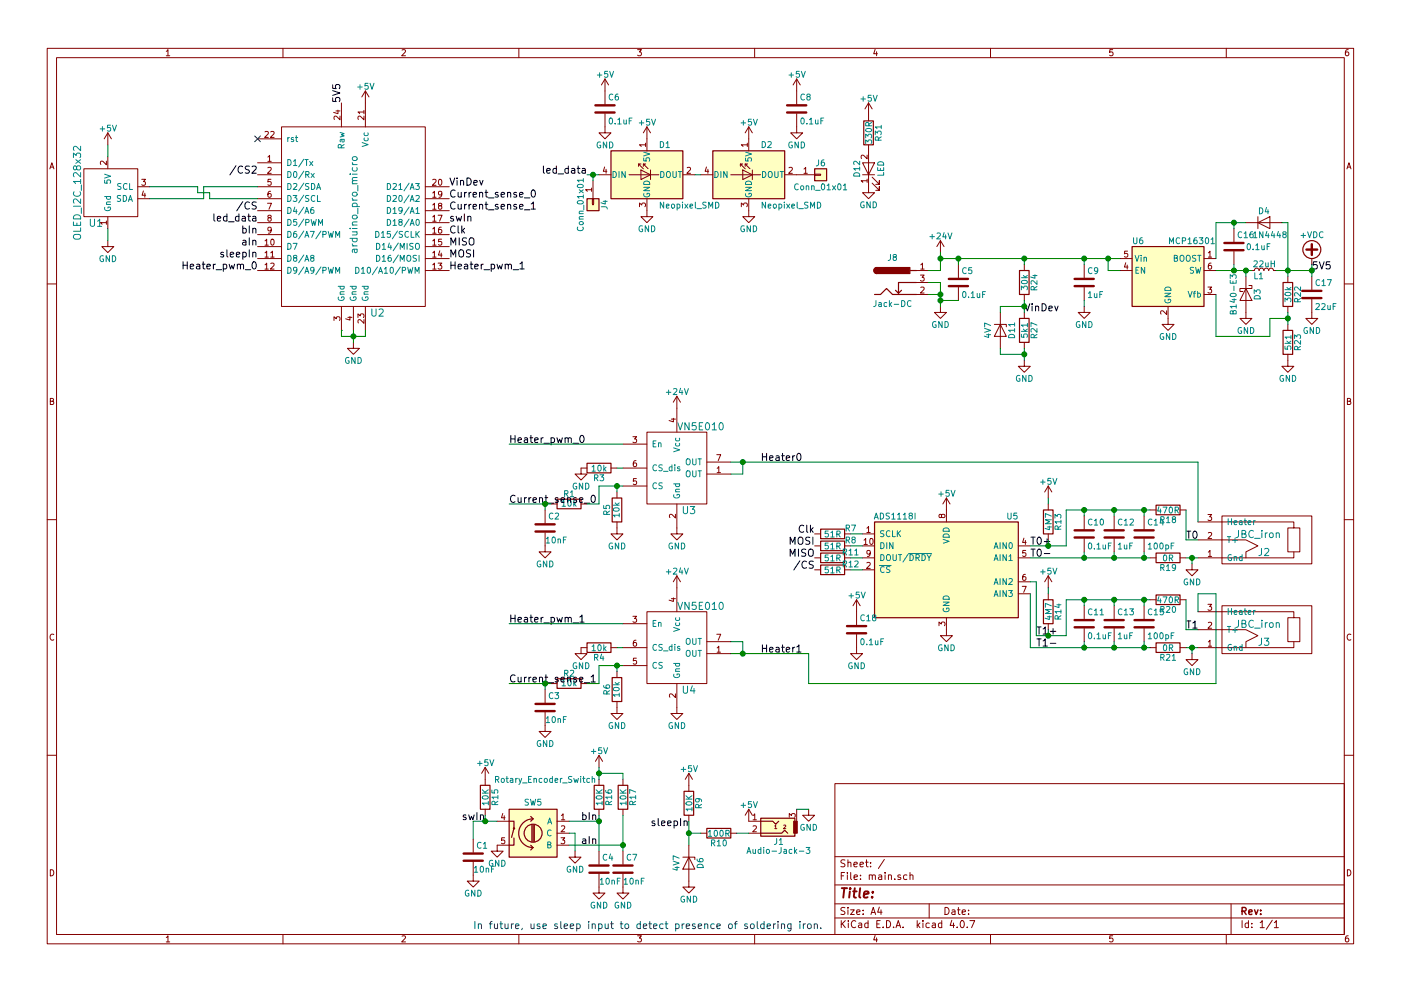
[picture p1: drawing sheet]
<svg xmlns="http://www.w3.org/2000/svg" width="297mm" height="210mm" viewBox="0 0 297 210" stroke-linecap="round" stroke-linejoin="round" font-family="sans-serif">
<g fill="none" stroke="#840000" stroke-width=".21">
<path d="M10 10.3h277v189.9h-277zM12 12.2h273v186.1h-273zM35.3 10.9l.3-.4v1.3M35.3 11.8h.7M60 10.3v1.9M77.5 19.3v7.6M77.5 19.3l-.8 1.3M77.5 19.3l.7 1.3M85.2 10.6l.5-.1 .3 .4-.8 .9h.8M110 10.3v1.9M128.3 16.8v5.3M128.3 16.8l-.8 1.2"/>
<path d="M128.3 16.8l.7 1.2M135.2 10.5h.8l-.4 .5 .3 .1 .1 .2-.1 .4-.2 .1-.5-.1M160 10.3v1.9M168.9 16.8v5.3M168.9 16.8l-.8 1.2M168.9 16.8l.8 1.2M185.5 10.5l-.3 .9h.8M185.9 11v.8M210 10.3v1.9M235.9 10.5h-.6v.6h.6l.1 .5-.3 .2-.4-.1M260 10.3v1.9M285.9 10.5l-.4 .1-.2 .2-.1 .8 .3 .2 .4-.1 .1-.4-.1-.2-.4-.1-.3 .3"/>
<path d="M10.6 35.8l.4-1.3 .4 1.3M10.7 35.5h.6M17.8 35.8h11.4v10.2h-11.4zM22.6 34.2v.8l-1-.8-.3 .2 .1 .5M22.9 28.2l-.8 1.3M22.9 28.2v2.5M22.9 33.3v2.5M22.9 28.2l.7 1.3M29.2 39.6h2.5M30 38h.8l-.4 .5 .4 .1v.6l-.2 .1-.6-.1M54.6 37.1h5.1M54.6 34.5h5.1"/>
<path d="M54.6 39.6h5.1M54.6 29.5h5.1M56.2 28l.5-.1 .2 .3-.8 1h.8M56.8 33.3l.3-.3v1.2M56.8 35.6l.5-.1 .2 .4-.8 .9h.8M56.8 34.2h.7M57.4 28l.5-.1 .2 .3-.8 1h.8M57.5 38h-.7v.6h.7v.6l-.2 .1-.5-.1M59.7 26.9h30.5v38.1h-30.5zM71.2 23.5h.9M71.7 23.4v.7l-1-.3M72.1 24.6v.8l-.9-.8-.4 .3 .1 .4"/>
<path d="M72.4 21.8v5.1M77.2 24.6v.8l-.9-.8-.4 .3 .1 .4M77.2 23.8h-1.3l.4 .3M77.2 23.4v.7M90.2 39.6h5M91.7 38.1l.5-.1 .3 .4-.8 .9h.8M93.1 38.1l.1-.1a.67 .67 0 0 1 .5 .7 .67 .67 0 0 1-.5 .6l-.2-.5zM125.4 39.9v.7M125.7 38.3v3.9M127 37.1h2.5M128.2 35.4l-.3 .9h.8M128.3 24.1v4.1h1.2l-1.2 1.3-1.3-1.3h1.3"/>
<path d="M128.5 35.9v.9M133.3 37.1h6.4M135.4 34.8v.5M135.9 34.8h-.5l1 1M135.9 36.1l2 1-2 1zM136.4 34.8v.5M136.9 30.7h-1.3l.3 .4M136.9 30.4v.7M136.9 34.8h-.5l1 1M137.2 26.9l-.8 1.3M137.2 26.9v5.1M137.2 26.9l.7 1.3"/>
<path d="M137.9 36.1v2M144.8 37.1h2.5M145.7 35.6l.5-.1 .2 .4-.8 .9h.8M148.6 37.1h2.5M149.8 35.4l-.3 .9h.8M150.1 35.9v.9M154.9 37.1h6.4M157 34.8v.5M157.5 34.8h-.5l1 1M157.5 36.1l2 1-2 1zM158 34.8v.5M158.4 30.7h-1.2l.3 .4"/>
<path d="M158.4 30.4v.7M158.5 34.8h-.5l1 1M158.7 26.9l-.7 1.3M158.7 26.9v5.1M158.7 26.9l.8 1.3M159.5 36.1v2M166.4 37.1h6.3M167.3 35.6l.5-.1 .2 .4-.8 .9h.8M168.9 24.1v4.1h1.3l-1.3 1.3-1.3-1.3h1.3M170.5 35.9l.3-.4v1.3M170.5 36.8h.7M172.7 37h1.3v.2h-1.3z"/>
<path d="M182.9 34.5h2.5l-1.3 2.6zM182.9 37.1h2.5M183.8 38.3h-1.2l.3 .4M183.8 32.9v.8l-.9-.8-.3 .2 .1 .5M183.8 38v.7M184.1 30.7v10.2h1.3l-1.3 1.3-1.2-1.3h1.2M184.1 21.8v3.8M184.1 21.8l-.7 1.3M184.1 21.8l.8 1.3M184.9 38.9l1.5 1.5v-.8v.8h-.7M184.9 37.6l1.5 1.5v-.8v.8h-.7M285.6 35.8l.4-1.3 .4 1.3"/>
<path d="M285.7 35.5h.6M22.6 47.2h-1.3l.3 .4M22.6 46.9v.7M22.9 51v1.3h1.2l-1.2 1.3-1.3-1.3h1.3M22.9 46v2.5M29.2 42.2h2.5M30.4 40.5l-.3 .9h.8M30.7 41v.9M54.6 57.4h5.1M54.6 54.9h5.1M54.6 47.2h5.1M54.6 42.2h5.1"/>
<path d="M54.6 44.7h5.1M54.6 49.8h5.1M54.6 52.3h5.1M56.2 51.1l.3-.4v1.3M56.2 53.6l.3-.3v1.3M56.2 56.2l.3-.4v1.3M56.2 57.1h.7M56.2 54.6h.7M56.2 52h.7M56.7 43.1h.9l-.6 1.3M57 46.2l-.2-.2v-.2h.7v.3l-.6 .1-.1 .3v.3l.2 .1h.3l.2-.2v-.4l-.2-.1M57.4 40.6h-.4l-.2 .3v.7l.2 .3 .5-.2-.1-.6h-.4l-.2 .2"/>
<path d="M57.4 53.6l.4-.3v1.3M57.4 55.9l.5-.1 .2 .4-.8 .9h.8M57.4 54.6h.7M57.5 48.7l-.2 .3-.4-.1-.1-.6 .5-.1 .2 .2v.8l-.4 .3h-.2M57.5 50.8l.2-.1a.67 .67 0 0 1 .4 .7 .67 .67 0 0 1-.4 .6l-.3-.5zM90.2 57.4h5M90.2 54.9h5M90.2 47.2h5M90.2 42.2h5M90.2 44.7h5M90.2 49.8h5M90.2 52.3h5"/>
<path d="M91.7 56.2l.4-.4v1.3M91.7 53.6l.4-.3v1.3M91.7 51.1l.4-.4v1.3M91.7 48.6l.4-.4v1.3M91.7 46l.4-.3v1.2M91.7 43.5l.4-.4v1.3M91.7 40.9l.4-.3v1.3M91.7 57.1h.8M91.7 54.6h.8M91.7 52h.8M91.7 49.5h.8M91.7 46.9h.8"/>
<path d="M91.7 44.4h.8M91.7 41.9h.8M92.9 55.8h.8l-.5 .5 .4 .1v.6l-.2 .1-.5-.1M92.9 45.7h.8l-.5 1.2M93.2 43.7l-.2-.3v-.2h.6v.3l-.5 .2-.1 .2v.4l.2 .1h.2l.3-.3-.1-.3-.2-.1M93.2 53.2l-.2 .9h.7M93.5 48.2l-.3 .1-.2 .2v.7l.2 .3 .4-.2-.1-.6h-.3l-.2 .2M93.5 53.7v.9M93.6 50.7h-.6v.6h.6v.6l-.2 .1-.4-.1M93.7 41.1l-.3 .3-.3-.1-.1-.6 .4-.1 .3 .2-.1 .7-.3 .4h-.2M125.4 40.3h-1.2l.3 .3M125.6 42.2h.3v1.2h-.3z"/>
<path d="M135.6 43.9v-.8l.5 .4 .1-.4h.5l.2 .2-.2 .6M137.2 42.2v3.8h1.2l-1.2 1.2-1.3-1.2h1.3M157.2 43.9v-.8l.5 .4 .1-.4h.5l.1 .2-.1 .6M158.7 42.2v3.8h1.3l-1.3 1.2-1.2-1.2h1.2M194.3 57.4h2.5M194.3 59.9h2.5M195.1 58.4h.8l-.4 .4 .4 .1v.6l-.2 .1-.6-.1M195.2 56.2l.4-.4v1.3M195.2 57.1h.7M199.4 51l-.8 1.3M199.4 51v2.6M199.4 51l.8 1.3"/>
<path d="M203.2 56.1v2.8M217.2 56.1v1.3M229.9 56.1v2.8M237.5 57.4h2.5M237.5 54.9h2.5M238.7 55.7l-.3 1h.8M239 56.2v.9M239.1 53.3h-.6l-.1 .6h.7v.5l-.2 .2-.5-.2M255.3 57.4h2.5M255.3 54.9h2.5M256.2 53.6l.3-.3v1.3M256.2 54.6h.7"/>
<path d="M256.8 55.8l-.4 .1-.2 .2v.7l.2 .3 .4-.1v-.6l-.4-.1-.2 .2M261.6 48.5v2.8M261.6 53.3v2.8M264.2 58.7v8.9h1.2l-1.2 1.2-1.3-1.2h1.3M264.2 47.2h7.6M265.4 57.4h.5l.2-.3 .2-.2 .5 .1 .2 .4 .1-.3 .3-.2 .4 .1 .2 .4 .1-.3 .3-.2 .4 .1 .2 .4 .1-.3 .3-.2 .4 .1 .2 .4h.5M266.7 47.2l2.5-1.2v2.5zM266.7 46v2.5M273 58.7v1.2M278.1 54.9v1.2M278.1 58.7v2.8M10 60.2h2"/>
<path d="M70.8 68v-.8l.5 .4 .1-.3h.6l.1 .1-.1 .6M72.4 65v5.1M73.8 67.3h.8M74.2 67.2v.7l-.9-.3M74.9 72.6v1.3h1.3l-1.3 1.3-1.2-1.3h1.2M74.9 65v5.1M75.9 67.4v-.8l.5 .4 .1-.4h.5l.2 .2-.2 .6M77.2 67.8v.8l-.9-.8-.4 .2 .1 .5M77.5 65v5.1M194.3 62.5h2.5M195.2 61l.5-.1 .2 .4-.8 .9h.8M199.4 65v1.3h1.3l-1.3 1.3-1.3-1.3h1.3"/>
<path d="M203.2 61v2.7M210.8 68.8h2.6v.5M212.1 68.8l1.3 2.6h-2.6zM212.1 66.3v7.6M217.2 76.4v1.3h1.2l-1.2 1.3-1.3-1.3h1.3M217.2 62.5v1.2M217.2 66.3v1.3M217.2 72.6v1.3M229.9 65v1.3h1.2l-1.2 1.3-1.3-1.3h1.3M229.9 61v2.7M247.3 65.9v.8l-.9-.8-.3 .3 .1 .4M247.6 65v3.8h1.3l-1.3 1.3-1.2-1.3h1.2"/>
<path d="M255.3 62.5h2.5M256.1 60.9h.8l-.4 .5 .3 .1v.5l-.1 .2-.6-.2M264.2 61.2l1.2 2.5h-2.5zM264.8 60.6h.6v.6h-2.5v.6h.6M273 75.2v2.5h1.3l-1.3 1.3-1.2-1.3h1.2M273 65v1.3M273 68.8v1.3M278.1 63.5v4.1h1.3l-1.3 1.2-1.2-1.2h1.2M285 60.2h2M10.7 85.1h.5l.1-.5-.6-.1v1.3h.5l.2-.4-.3-.3M124.5 99.3h-1.3v1.3h1.3l-1.3 1.2-1.3-1.2h1.3M129.5 99.3h1.3"/>
<path d="M132.1 94.2h5.1M132.1 99.3h5.1M134.2 92.7h.8l-.5 .4 .4 .1v.6l-.2 .1-.5-.1M134.8 97.7l-.3 .1-.2 .2v.7l.2 .3 .4-.1-.1-.6-.3-.1-.2 .2M137.2 91.7h12.7v15.2h-12.7zM142.3 88.9h.9M142.8 88.7v.8l-.9-.3M143.5 84.1v7.6M143.5 84.1l-.8 1.2M143.5 84.1l.8 1.2M149.9 98h5M152 96.5h.8l-.5 1.2"/>
<path d="M152 99.4l.4-.4v1.3M285.7 85.1h.5l.1-.5-.6-.1v1.3h.5l.2-.4-.3-.3M10 110.3h2M115.6 113v4.1h1.2l-1.2 1.3-1.3-1.3h1.3M115.6 108.2v2.8M116.8 106.9h1.3M123.2 106.9h1.3M130.8 110.7v2.6h1.3l-1.3 1.2-1.3-1.2h1.3M130.8 104.4v1.3M132.1 103.1h5.1M134.9 101.5h-.6v.6h.6v.6l-.2 .1-.4-.1M143.2 109.1v.8l-.9-.8-.4 .2 .1 .5"/>
<path d="M143.5 106.9v6.4h1.3l-1.3 1.2-1.3-1.2h1.3M149.9 100.6h5M152 100.3h.8M172.7 113.3h1.3M172.7 115.8h1.3M172.7 118.4h1.3M179.1 113.3h1.2M179.1 115.8h1.2M179.1 118.4h1.2M182.9 113.3h2.5M182.9 115.8h2.5M182.9 118.4h2.5"/>
<path d="M183.2 114.6l.3-.4v1.3M183.2 115.5h.7M183.8 112.1l.3-.4v1.3M183.8 119.4l.5-.1 .2 .4-.8 .9h.8M183.8 113h.7M184.5 117.3l-.2 .3-.4-.1-.1-.6 .5-.1 .2 .2v.7l-.4 .4h-.2M184.5 114.3l.2-.1a.67 .67 0 0 1 .4 .7 .67 .67 0 0 1-.4 .6l-.3-.5zM199.6 109.3l.3-.2 .3 .1 .2 .1-.1 .4-.4 .1-.2-.1-.2-.5h-.3l-.1 .5 .3 .1 .2-.2M200.7 105.7v5M200.7 105.7l-.8 1.2M200.7 105.7l.7 1.2M215.9 115.8h2.5"/>
<path d="M215.9 118.4h2.5M217.1 114.2l-.3 .9h.8M217.4 114.6v.9M217.5 116.8h-.6l-.1 .6h.7v.5l-.2 .2-.5-.2M222.2 103.1v2.6M222.2 106.9v1.3M222.2 113.3v1.2M222.2 103.1l-.7 1.3M222.2 103.1l.8 1.3M229.9 109.5v2.8M229.9 114.3v2.8M236.2 109.5v2.8"/>
<path d="M236.2 114.3v2.8M242.6 109.5v2.8M242.6 114.3v2.8M243.8 118.4h1.3M243.8 108.2h1.3M250.2 118.4h1.3M250.2 108.2h1.3M252.7 119.6v1.3h1.3l-1.3 1.3-1.2-1.3h1.2M254 114.5h10.2l2.5 1.3-2.5 1.3v1.3M254 110.7h20.3v1.3h-1.3v5.1h2.6v-5.1h-1.3M256.1 109.2h.8l-.4 .4 .3 .1v.6l-.1 .1-.6-.1M256.2 117.1l.3-.3v1.3"/>
<path d="M256.2 113.1l.5-.1 .2 .3-.8 .9h.8M256.2 118.1h.7M259.1 109.5h19v10.1h-19zM274.3 117.1v1.3h-20.3M285 110.3h2M11.4 134.6a.58 .58 0 0 0-.8 .6 .58 .58 0 0 0 .8 .5M124.5 137.4h-1.3v1.3h1.3l-1.3 1.2-1.3-1.2h1.3M129.5 137.4h1.3M132.1 137.4h5.1M132.1 132.3h5.1M134.2 130.8h.8l-.5 .4 .4 .1v.6l-.2 .1-.5-.1M134.8 135.8l-.3 .1-.2 .2v.7l.2 .3 .4-.1-.1-.6-.3-.1-.2 .2"/>
<path d="M134.9 139.6h-.6v.6h.6v.6l-.2 .1-.4-.1M137.2 129.8h12.7v15.2h-12.7zM142.3 127h.9M142.8 126.8v.8l-.9-.3M143.5 122.2v7.6M143.5 122.2l-.8 1.2M143.5 122.2l.8 1.2M149.9 138.7h5M149.9 136.1h5M152 134.6h.8l-.5 1.2M152 137.5l.4-.4v1.3M152 138.4h.8"/>
<path d="M172.7 120.9h1.3M179.1 120.9h1.2M181.6 134.6v4.1h1.3l-1.3 1.2-1.3-1.2h1.3M181.6 127.2v5.4M181.6 127.2l-.8 1.3M181.6 127.2l.8 1.3M182.9 120.9h2.5M199.1 132.8v-.8l.5 .4 .1-.4h.5l.2 .2-.2 .6M200.7 131.1v3.8h1.2l-1.2 1.2-1.3-1.2h1.3M215.9 123.4h2.5M215.9 126h2.5M216.7 124.4h.9l-.6 1.3"/>
<path d="M217.4 121.9h-.4l-.1 .3-.1 .7 .2 .2 .5-.1-.1-.6-.4-.1-.2 .3M222.2 122.2v2.5M222.2 126v1.2M222.2 132.3v1.3M222.2 122.2l-.7 1.2M222.2 122.2l.8 1.2M229.9 128.5v2.8M229.9 133.3v2.8M236.2 128.5v2.8M236.2 133.3v2.8M242.6 128.5v2.8M242.6 133.3v2.8"/>
<path d="M243.8 127.2h1.3M243.8 137.4h1.3M250.2 127.2h1.3M250.2 137.4h1.3M252.7 138.7v1.2h1.3l-1.3 1.3-1.2-1.3h1.2M254 133.6h10.2l2.5 1.3-2.5 1.2v1.3M254 129.8h20.3v1.3h-1.3v5h2.6v-5h-1.3M256.1 128.2h.8l-.4 .5 .3 .1v.6l-.1 .1-.6-.1M256.2 136.2l.3-.4v1.3M256.2 132.1l.5-.1 .2 .4-.8 .9h.8M256.2 137.1h.7M259.1 128.5h19v10.2h-19z"/>
<path d="M274.3 136.1v1.3h-20.3M286.4 134.6a.58 .58 0 0 0-.8 .6 .58 .58 0 0 0 .8 .5M115.6 151.1v4.1h1.2l-1.2 1.3-1.3-1.3h1.3M115.6 146.3v2.8M116.8 145h1.3M123.2 145h1.3M130.8 148.8v2.6h1.3l-1.3 1.2-1.3-1.2h1.3M130.8 142.5v1.3M132.1 141.2h5.1M143.2 147.2v.8l-.9-.8-.4 .2 .1 .5M143.5 145v6.4h1.3l-1.3 1.2-1.3-1.2h1.3M10 160.2h2"/>
<path d="M100.3 178v2.8M102.9 162.8v3.8M102.9 171.7v1.3M102.9 162.8l-.8 1.3M102.9 162.8l.7 1.3M105.4 174.2h2.5M106.6 172.6l-.3 .9h.8M106.9 173.1v.8M107 177.7h-.6l-.1 .6h.7v.6l-.2 .1-.5-.1M107.9 179.3h-2.5v1.3h1.3l-1.3 1.3-1.3-1.3h1.3M118.1 176.8h2.5M118.1 174.2h2.5"/>
<path d="M118.1 179.3h2.5M118.9 177.7h.8l-.4 .5 .4 .1v.6l-.2 .1-.6-.1M119 173l.4-.3v1.2M119 175.3l.5-.1 .2 .4-.8 .9h.8M119 173.9h.7M127 160.3v2.5M127 165.3v1.3M127 171.7v1.3M127 160.3l-.8 1.2M127 160.3l.8 1.2M132.1 165.3v1.3M132.1 171.7v1.3"/>
<path d="M146 179.3v8.9h1.3l-1.3 1.3-1.2-1.3h1.2M146 164.1v3.8M146 173v1.2M146 164.1l-.7 1.2M146 164.1l.8 1.2M148.6 176.8h1.3M154.9 176.8h1.3M158.7 176.8h2.6M158.7 171.7v2.5h2.6M158.7 171.7l-.7 1.3M158.7 171.7l.8 1.3M159.7 173l.3-.3v1.2"/>
<path d="M159.7 175.3l.4-.1 .3 .4-.8 .9h.8M159.7 173.9h.7M164.3 175.3l.2-.2v.7M164.3 175.8h.4M166.2 175.1h.3l.1 .2-.5 .5h.5M167.3 173.4v-.8l.5 .4 .1-.3h.6l.1 .1-.1 .6M168.9 171.7v2.5M171.4 171.7v1.3h1.3l-1.3 1.2-1.2-1.2h1.2M177 166.3h108v32h-108zM285 160.2h2M10.7 184.5a.65 .65 0 0 1 .7 .7 .65 .65 0 0 1-.7 .6zM35.3 198.9l.3-.4v1.3"/>
<path d="M35.3 199.8h.7M60 198.3v1.9M85.2 198.6l.5-.1 .3 .4-.8 .9h.8M100.3 182.9v4h1.3l-1.3 1.3-1.2-1.3h1.2M110 198.3v1.9M121.9 180.6v1.3h1.3l-1.3 1.2-1.3-1.2h1.3M127 185.4v4.1h1.3l-1.3 1.2-1.3-1.2h1.3M127 180.6v2.8M132.1 185.4v4.1h1.2l-1.2 1.2-1.3-1.2h1.3M132.1 180.6v2.8M135.2 198.5h.8l-.4 .5 .3 .1 .1 .2-.1 .4-.2 .1-.5-.1M144.8 181.9h2.5v.5"/>
<path d="M146 181.9l1.3 2.5h-2.5zM160 198.3v1.9M177 194.8h108M177 191.8h108M177 187.8h108M177 181.8h108M178.4 195.3v1.5M178.4 185.8h.5M178.6 196l.6 .8M179.1 185.1h-.7v1.5M179.1 192.6l-.5-.1-.3 .3 .1 .3 .7 .4v.4l-.2 .1-.6-.1M179.1 182.5l-.5-.1-.3 .3 .1 .3 .7 .4v.4l-.2 .1-.6-.1"/>
<path d="M179.2 195.3l-.8 .9M179.7 185.1v.2M179.7 185.6v1M179.8 192.5v.2M179.8 183.1l.2-.2 .4 .1v.9M179.8 182.4v1.5M179.8 193v1M179.9 195.3v.2M179.9 195.8v1M180.3 193h.8l-.8 1h.8M180.4 185.1v1.3l.2 .2M181.1 183.4l.7-.1-.1-.3-.4-.1-.2 .2v.7h.6"/>
<path d="M181.1 186.1l.7-.1-.1-.3-.4-.1-.2 .2 .1 .7h.5M181.4 195.5a.71 .71 0 0 0-1 .5 .71 .71 0 0 0 .8 .8l.2-.1M181.6 193.5l.7-.1v-.3l-.4-.1-.3 .2 .1 .7h.6M182.1 195.9h.6v.9M182.3 183.4l.8-.1-.1-.3-.4-.1-.3 .2 .1 .7h.6M182.4 186.5v.1M182.4 185.7v.1M182.7 196.2l-.7 .3 .2 .3 .5-.1M183 193.9v.1M183 193.1v.1M183.5 182.9h.6M183.7 182.4v1.3l.4 .2"/>
<path d="M184 195.9l-.4-.1-.3 .3 .1 .6 .2 .1 .4-.1M184 195.3v1.5M184.3 185.7l.2-.1 .4 .1v.9M184.3 185.6v1M184.6 183.8v.1M184.6 183v.1M184.7 194l.4-1.5 .5 1.5M184.8 193.6h.7M184.9 185.8l.3-.2 .3 .1 .1 .9M185.5 198.5l-.3 .9h.8M185.9 199v.8M185.9 196h.5"/>
<path d="M186.3 185.7h.6v.9M186.4 192.5l-.3 1h.9M186.6 195.3h-.7v1.5h.7M186.8 193v1M186.9 186l-.7 .3 .3 .3 .4-.1M187.2 196.7v.1M187.5 182.3l-1.3 2M187.7 185.1v.2M187.7 185.6v1M188 195.3a.76 .76 0 0 1 .8 .8 .76 .76 0 0 1-.8 .7zM188.4 185.7l.2-.1 .4 .1v.9M188.4 185.6v1"/>
<path d="M189.5 196.7v.1M189.7 186.5v.1M190 196.8l.4-1.5 .6 1.5M190.1 196.4h.7M190.9 185.7l-.3-.1-.3 .2 .1 .2 .5 .2v.3h-.6M191.5 196.7v.1M192.3 185.7l-.5-.1-.2 .3v.6l.2 .1 .5-.1M192.9 185.7l.2-.1 .4 .1 .1 .9M192.9 185.1v1.5M194.5 195.3v1.5M194.6 196.3l.4 .5M195 195.8l-.5 .6"/>
<path d="M195.7 195.3v.2M195.7 195.8v1M197 191.8v3M197 195.9l-.4-.1-.3 .3 .1 .6 .2 .1 .4-.1M197.7 195.9h.6v.9M198.3 196.2l-.7 .3 .2 .3 .5-.1M199.7 195.9l-.5-.1-.2 .3v.6l.2 .1 .5-.1M199.7 195.3v1.5M200.4 192.5a.76 .76 0 0 1 .8 .8 .76 .76 0 0 1-.8 .7zM201.8 195.2l-.4 1.1h1M201.9 193.1h.5l.1 .9M202.2 195.8v1"/>
<path d="M202.5 193.4l-.7 .3 .2 .3 .5-.1M202.9 196.7v.1M203 193h.6M203.2 192.5v1.3l.4 .2M203.8 195.4l.1-.1a.8 .8 0 0 1 .6 .8 .8 .8 0 0 1-.6 .7 .97 .97 0 0 1-.1-1.4zM204 193.5l.7-.1-.1-.3-.4-.1-.2 .2 .1 .7h.5M205.1 196.7v.1M205.4 193.9v.1M205.4 193.1v.1M205.6 195.3h1.1l-.7 1.5M210 198.3v1.9M235.9 198.5h-.6v.7l.6-.1 .1 .5-.3 .2-.4-.1"/>
<path d="M260 198.3v1.9M261 191.8v6.5M263.3 195.3v1.5M264.7 195.9l-.4-.1-.3 .3 .1 .6 .2 .1 .4-.1M264.7 195.3v1.5M265.4 196.7v.1M265.4 195.9v.1M267.2 195.8l.4-.5v1.5M267.2 196.8h.8M269.7 195.2l-1.2 2M270.2 195.8l.4-.5v1.5M270.2 196.8h.8"/>
<path d="M285.7 184.5a.65 .65 0 0 1 .7 .7 .65 .65 0 0 1-.7 .6zM285.9 198.5l-.4 .1-.2 .3-.1 .7 .3 .2 .4-.1 .1-.4-.1-.2-.4-.1-.3 .3"/>
</g>
<path d="M263.3 193.3l.8-.1 .1-.2-.1-.3-.2-.2h-.6v1.5M263.7 193.3l.5 .7M264.8 193.5l.7-.1-.1-.3-.4-.1-.2 .2v.7h.6M266 193l.3 1 .4-1M267.3 193.9v.1M267.3 193.1v.1" fill="none" stroke="#840000" stroke-width=".3"/>
<path d="M178.5 188.4h1.1M179 188.4l-.2 2M180.2 189.1l-.2 1.3M180.3 188.4l-.1 .2 .2-.1-.1-.1-.1 .2M180.9 189.1h.7M181.2 188.4l-.2 1.8 .1 .1 .4 .1M182.4 188.4l-.2 1.8 .2 .2M183.2 189.8l.9-.2v-.4l-.6-.1-.3 .3v.9h.7M184.9 190.3v.1M185.1 189.2l-.1 .2-.1-.1 .2-.1-.1 .2" fill="none" stroke="#840000" stroke-width=".41"/>
<g fill="none" stroke="#840000" stroke-width=".25">
<path d="M129.5 32h15.3v10.2h-15.3zM151.1 32h15.3v10.2h-15.3zM172.7 35.8h2.6v2.5h-2.6zM183.1 25.6h2.1v5.1h-2.1zM124.5 42.2h2.5v2.5h-2.5zM185.9 56.8a.64 .64 0 0 0-.6 .6 .64 .64 0 0 0 .6 .6M193 57.4h1.3M194.3 59.9h-3.8v2.3l-.6-.6M216.2 57.4h2v5.1h-2zM240 52.3h15.3v12.7h-15.3zM272 59.9h2.1v5.1h-2.1zM185.4 62.5h1.3l1.3-1.3 1.2 1.3h5.1"/>
<path d="M191.1 61.6l-.6 .6M216.2 67.6h2v5h-2zM272 70.1h2.1v5.1h-2.1zM124.5 98.3h5v2h-5zM118.1 105.9h5.1v2h-5.1zM129.8 105.7h2v5h-2zM174 112.3h5.1v2h-5.1zM174 114.8h5.1v2h-5.1zM174 117.3h5.1v2.1h-5.1zM174 119.9h5.1v2h-5.1zM185.4 110.7h30.5v20.4h-30.5zM221.2 108.2h2.1v5.1h-2.1z"/>
<path d="M245.1 107.2h5.1v2h-5.1zM245.1 117.3h5.1v2.1h-5.1zM124.5 136.4h5v2h-5zM221.2 127.2h2.1v5.1h-2.1zM245.1 126.2h5.1v2.1h-5.1zM245.1 136.4h5.1v2h-5.1zM118.1 144h5.1v2h-5.1zM129.8 143.8h2v5h-2zM101.9 166.6h2v5.1h-2zM107.9 171.7h10.2v10.2h-10.2zM107.9 174.2h1.1v1.6l-.5 1.9M109 177.8v1.5h-1.1"/>
<path d="M112.5 179.3l.5 .5M112.5 173.2l.5 .5M112.8 175v3.6M113 173.7a3 3 0 0 0-3 3.1 3 3 0 0 0 3 3M113 179.8l-.5 .5M113 175v3.6M113 173.7l-.5 .5M113.3 175v3.6M126 166.6h2v5.1h-2zM131.1 166.6h2v5.1h-2zM145 167.9h2.1v5.1h-2.1zM149.9 175.8h5v2h-5z"/>
<path d="M161.3 173.6h7.2v3.8h-7.2zM161.3 174.2h2.5l.7 .7 .6-.7M161.3 176.8h4.4l.7-.7 .6 .7"/>
<circle cx="278.1" cy="53" r="1.9"/>
<circle cx="109" cy="175.8" r=".13"/>
<circle cx="113" cy="176.8" r="1.9"/>
</g>
<g fill="none" stroke="#008484" stroke-width=".21">
<path d="M75.8 18.5h1M76.3 18v.9M78 17.7h-.6v.6h.6v.5l-.1 .1-.5-.1M78.5 17.7l.4 1.2 .4-1.2M126.6 15.9h1M127.1 15.4v1M128.8 15.1h-.6v.6h.6v.6l-.1 .1-.5-.1M129.3 15.1l.4 1.3 .4-1.3M131 20h-.3l-.2 .3-.1 .7 .3 .2 .4-.1-.1-.6-.3-.1-.3 .3M167.3 15.9h.9M167.8 15.4v1M169.5 15.1h-.6l-.1 .6h.7v.6l-.2 .1-.5-.1"/>
<path d="M169.9 15.1l.4 1.3 .4-1.3M15.6 33.4v-.9l.6 .5 .2-.5 .5 .1 .2 .2-.2 .6M16.1 33.9l1 .8M16.2 35.5l.3-.3h.3l.3 .3-.1 .4-.5 .2-.2-.2-.2-.7h-.2l-.3 .1v.5l.1 .2 .2 .1 .3-.3M17.1 38.5h-1.5l.4 .5M17.1 36.6v1l-1.1-1-.4 .3 .1 .6M17.1 31v1l-1.1-1-.4 .3 .1 .6M17.1 38.1v.9M17.1 33.9l-1 .8M17.2 39.2v1.2M21.2 27.4h1M21.7 26.9v.9"/>
<path d="M22.2 38.2v.6l.6 .1v-.7h.5l.1 .2-.1 .5M22.2 37l1.2 .4-1.2 .4M23.4 26.6h-.6v.5h.6v.6l-.2 .1-.4-.1M23.9 26.6l.4 1.2 .4-1.2M25.7 39h-.7v.4a.54 .54 0 0 1 .6 .7l-.2 .1-.5-.1M26.9 39a.56 .56 0 0 0-.7 .6 .56 .56 0 0 0 .7 .5M27.5 38.9v1.3h.6M61 33.9a.64 .64 0 0 1 .7 .6 .64 .64 0 0 1-.7 .6zM61 36.4a.64 .64 0 0 1 .7 .6 .64 .64 0 0 1-.7 .7zM61 38.9a.64 .64 0 0 1 .7 .7 .64 .64 0 0 1-.7 .6zM61 29.2v.8M61.4 29.2l-.4 .2"/>
<path d="M62.2 34.2l.4-.3v1.2M62.2 39l.5-.1 .2 .4-.7 .9h.7M62.2 29.3l-.3-.1-.2 .2 .1 .2 .4 .1v.3h-.5M62.2 35.1h.7M62.3 36.5l.2-.1a.67 .67 0 0 1 .5 .6 .67 .67 0 0 1-.5 .7l-.3-.5zM62.6 29.2h.5M62.8 28.8v1l.3 .2M64.4 33.8l-1.1 1.6M64.4 36.3l-1.1 1.7M64.4 38.9l-1.1 1.6M64.6 33.9h.8M64.8 37.1l.6-.1 .1-.5-.7-.1v1.3"/>
<path d="M65 33.9v1.2M65.1 37.1l.4 .6M65.5 39h-.6l-.1 .4a.54 .54 0 0 1 .6 .7l-.1 .1-.5-.1M65.7 34.3l.6 .8M66 36.8l.6 .9M66 38.9a.64 .64 0 0 1 .8 .7 .64 .64 0 0 1-.8 .6zM66.3 34.3l-.6 .8M66.6 36.8l-.6 .9M67.3 39.8h.5M72.1 28.1l.9 .2-.6 .3 .6 .2-.9 .3M72.4 31.4l-.1-.6-.5-.1-.1 .7h1.3M72.4 29.6l.3 .5 .3-.1-.1-.4"/>
<path d="M73 29.6h-.8v.5M73 30.7l-.6 .4M74.2 37h.1M74.7 34.5l.3 .4M74.7 39h1M74.7 37h1M74.7 34.9h1M74.8 35.6l-.1 .4 .3 .3 .6-.2v-.5M74.9 33.3h.7l.1 .2-.1 .4-.2 .2-.5-.1-.2-.2zM75.7 38.3h-.8a.37 .37 0 0 0-.2 .3 .37 .37 0 0 0 .2 .4M75.7 37.7h-.8a.35 .35 0 0 0-.2 .3 .35 .35 0 0 0 .2 .3M75.9 39.3v1.2"/>
<path d="M76.8 30.2l1.3 .5-1.3 .4M77.3 29.3l-.1 .3 .2 .3 .6-.1v-.5M77.3 28.2l-.1 .3 .2 .3 .6-.1v-.5M82.1 38.9a.64 .64 0 0 1 .7 .7 .64 .64 0 0 1-.7 .6zM83.3 39l.5-.1 .2 .4-.7 .9h.7M84.6 39.3l.3-.4v1.3M86.7 38.9l-1.1 1.6M87.1 39.8h.6M88.1 38.9h.8l-.4 .5 .3 .1v.6l-.1 .1-.6-.1M122.5 39.3a.76 .76 0 0 1 1.2 .2 .74 .74 0 0 1-1.3-.1zM123.7 38.2h-1.3l.4 .4M123.7 37.9v.7"/>
<path d="M127.3 30.2a.59 .59 0 0 0-.7 .5 .59 .59 0 0 0 .7 .6l.1-.5h-.3M128.6 30.1v1.3l-.7-1.3v1.3M129.2 30.1a.64 .64 0 0 1 .8 .7 .64 .64 0 0 1-.8 .6zM129.3 25.1l.1-.1a.67 .67 0 0 1 .5 .7 .67 .67 0 0 1-.5 .6l-.2-.5zM129.9 20.1a.56 .56 0 0 0-.7 .5 .56 .56 0 0 0 .7 .5M130 36.4a.64 .64 0 0 1 .7 .6 .64 .64 0 0 1-.7 .7zM130.4 26.2v.1M131 25.4l.3-.4v1.3M131 26.3h.7M131.2 36.4v1.3M132.3 25.4v.8l.3 .1 .2-.1M132.6 36.4v1.3l-.7-1.3v1.3"/>
<path d="M132.8 25.4v.9M133.4 25.6h.4M134 25h-.6v1.3M135.5 26.1h1M136 25.6v1M136.5 33.5v.6l.6 .1v-.7h.5l.1 .2-.1 .5M136.5 32.3l1.2 .4-1.2 .4M136.5 39.7h1.2l-1.2 .8h1.2M136.5 38.7a.69 .69 0 0 1 .8-.2 .69 .69 0 0 1 .4 .6h-1.2zM137.7 25.3h-.6v.6h.6v.5l-.2 .2-.4-.2M138.2 25.3l.4 1.3 .4-1.3M140 30a.64 .64 0 0 1 .7 .7 .64 .64 0 0 1-.7 .6z"/>
<path d="M140.1 36.4a.64 .64 0 0 1 .7 .6 .64 .64 0 0 1-.7 .7zM141.2 30.4l.4-.4v1.3M141.2 31.3h.7M141.5 36.4h.5l.1 .8a.42 .42 0 0 1-.2 .4 .42 .42 0 0 1-.4 0l-.2-.4zM142.7 36.4v1l.2 .3h.3l.2-.3v-1M143.8 36.4h.7M144.2 36.4v1.3M151.6 36.4a.64 .64 0 0 1 .7 .6 .64 .64 0 0 1-.7 .7zM152.8 36.4v1.3M154.2 36.4v1.3l-.8-1.3v1.3M157.1 26.1h1M157.6 25.6v1"/>
<path d="M158.1 33.5v.6l.5 .1v-.7h.6l.1 .2-.1 .5M158.1 32.3l1.2 .4-1.2 .4M158.1 39.7h1.2l-1.2 .8h1.2M158.2 38.5a.67 .67 0 0 1 .8 0 .67 .67 0 0 1 .3 .6h-1.2zM159.3 25.3h-.6l-.1 .6h.7v.5l-.2 .2-.5-.2M159.7 25.3l.4 1.3 .5-1.3M161.6 30a.64 .64 0 0 1 .7 .7 .64 .64 0 0 1-.7 .6zM161.7 36.4a.64 .64 0 0 1 .7 .6 .64 .64 0 0 1-.7 .7zM162.8 30.1l.5-.1 .2 .4-.8 .9h.8M162.9 36.6l.3-.2h.4l.1 .8a.42 .42 0 0 1-.2 .4 .42 .42 0 0 1-.4 0l-.2-.4zM164.3 36.4v1l.2 .3h.2l.3-.3v-1M165.4 36.4h.7"/>
<path d="M165.8 36.4v1.3M167.9 30.2a.59 .59 0 0 0-.7 .5 .59 .59 0 0 0 .7 .6l.1-.5h-.2M169.2 39.1a.56 .56 0 0 0-.7 .5 .56 .56 0 0 0 .7 .6M169.3 30.1v1.3l-.7-1.3v1.3M169.8 39.5l.2-.1 .3 .1 .1 .5-.1 .2-.3 .1-.2-.1zM169.9 30.1a.64 .64 0 0 1 .7 .7 .64 .64 0 0 1-.7 .6zM169.9 25.1l.2-.1a.67 .67 0 0 1 .4 .7 .67 .67 0 0 1-.4 .6l-.3-.5zM170.6 20.1a.56 .56 0 0 0-.8 .5 .56 .56 0 0 0 .8 .5M170.9 39.5l.2-.1 .3 .1 .1 .8M170.9 39.4v.9M171.1 26.2v.1M171.3 20.5l-.2-.2 .1-.3 .5 .1v.3l-.5 .1-.1 .2v.4l.2 .1h.3l.2-.2-.1-.4-.1-.1"/>
<path d="M171.6 25.4l.4-.4v1.3M171.6 26.3h.7M172.1 39.5l.2-.1 .3 .1v.8M172.1 39.4v.9M172.9 25.4v.8l.4 .1 .1-.1M173.4 25.4v.9M173.6 33.9l-.1 1.1-.4 .2M174 25.6h.5M174.2 39.1l.2-.1a.67 .67 0 0 1 .5 .6 .67 .67 0 0 1-.5 .7l-.3-.5zM174.7 25h-.7v1.3M174.7 33.9l-.4 .1-.1 .2-.1 .7 .2 .3 .5-.1-.1-.6-.4-.1-.2 .2M175.4 39.4l.3-.4v1.3"/>
<path d="M176.5 39.4l.7 .9M177.2 39.4l-.7 .9M177.7 39.1l.2-.1a.67 .67 0 0 1 .4 .6 .67 .67 0 0 1-.4 .7l-.3-.5zM178.8 39.4l.4-.4v1.3M181.1 36.9a.69 .69 0 0 1 .7-.2 .69 .69 0 0 1 .5 .7h-1.3zM182.3 35.8h-1.3l.4 .3M182.3 34.2v.8l-.9-.8-.4 .2 .1 .5M182.3 35.4v.7M182.5 21h1M183 20.5v1M183.5 30.5v-.8l.5 .4 .1-.4h.6l.1 .2-.1 .6M183.5 29.3v-.8l.5 .4 .1-.4h.6l.1 .2-.1 .6"/>
<path d="M183.6 27.4a.76 .76 0 0 1 1.2 .3 .74 .74 0 0 1-1.3-.1zM184.2 26.7l-.1-.6-.5-.1-.1 .7h1.3M184.7 20.2h-.6l-.1 .6h.7v.6l-.2 .1-.5-.1M184.8 26l-.6 .4M185.1 20.2l.4 1.3 .5-1.3M185.6 28.6v-.8l.5 .4 .1-.3h.5l.1 .1-.1 .6M186.1 35.6v.6h1.3v-.6M186.2 29.7v-.6h-.5l-.1 .6h1.2M186.3 34.4a.67 .67 0 0 1 .7-.1 .67 .67 0 0 1 .4 .7h-1.3zM186.7 35.7v.5M186.8 26.9h-1.2l.3 .4M186.8 29l-.6 .4"/>
<path d="M186.8 26.6v.7M187.4 36.6v.6h-1.3M15.6 47.1v.7h1.5v-.7M15.6 43.8h1.5M15.6 49.9a.99 .99 0 0 1 1.5 .2 .53 .53 0 0 1-.5 .6h-.5a.52 .52 0 0 1-.5-.8zM15.6 45.9a.81 .81 0 0 1 1-.3 .81 .81 0 0 1 .5 .9h-1.5zM15.7 40.7a.72 .72 0 0 0 .5 1 .72 .72 0 0 0 .9-.7l-.2-.3M16.3 47.3v.5M17.1 48.3v.8h-1.5M17.1 42.2v.9l-1.1-.9-.4 .3 .1 .6M17.2 44.1v1.2M19.2 46.5v1.2l.3 .3h.2l.3-.3v-1.2"/>
<path d="M20.7 46.9l.4-.4v1.5M20.7 48h.9M21.9 54.3a.59 .59 0 0 0-.7 .6 .59 .59 0 0 0 .7 .5v-.4h-.2M22.2 41.7h1.2M22.2 44a.59 .59 0 0 0 .6 .7 .59 .59 0 0 0 .6-.7l-.5-.1v.3M22.6 43.4h.8M22.7 41.7l-.1 .4 .2 .2 .6-.1v-.5M23.2 54.2v1.3l-.7-1.3v1.3M23.4 42.8l-.7 .1-.1 .3 .1 .2M23.8 54.2a.64 .64 0 0 1 .7 .7 .64 .64 0 0 1-.7 .6zM25.6 41.5h-.6l-.1 .5a.54 .54 0 0 1 .6 .6l-.2 .1h-.4M26.1 41.5a.64 .64 0 0 1 .8 .6 .64 .64 0 0 1-.8 .6z"/>
<path d="M27.2 42.7l.4-1.2 .5 1.2M27.4 42.4h.5M61 41.5a.64 .64 0 0 1 .7 .6 .64 .64 0 0 1-.7 .6zM61 44a.64 .64 0 0 1 .7 .6 .64 .64 0 0 1-.7 .7zM61 46.6a.64 .64 0 0 1 .7 .6 .64 .64 0 0 1-.7 .6zM61 49.1a.64 .64 0 0 1 .7 .6 .64 .64 0 0 1-.7 .7zM61 51.6a.64 .64 0 0 1 .7 .7 .64 .64 0 0 1-.7 .6zM61 54.2a.64 .64 0 0 1 .7 .6 .64 .64 0 0 1-.7 .6zM61 56.7a.64 .64 0 0 1 .7 .6 .64 .64 0 0 1-.7 .7zM62.2 41.5h.7l-.4 .5 .4 .1v.5l-.2 .1-.5-.1M62.2 51.6h.8l-.5 1.3M62.5 54.7l-.3-.2 .1-.3 .6 .1v.3l-.6 .2-.1 .2 .1 .3 .2 .1h.2l.2-.2v-.4l-.2-.1"/>
<path d="M62.5 43.9l-.3 1h.8M62.8 49.1h-.3l-.2 .3-.1 .7 .3 .3 .4-.2-.1-.6h-.3l-.3 .2M62.8 44.4v.9M62.9 46.6h-.6l-.1 .5h.7v.6l-.2 .1-.5-.1M62.9 57.2l-.2 .3-.4-.1v-.6l.4-.1 .2 .2v.8l-.3 .3h-.3M64.4 41.4l-1.1 1.6M64.4 43.9l-1.1 1.7M64.4 46.5l-1.1 1.6M64.4 49l-1.1 1.7M64.4 54.1l-1.1 1.6M64.4 56.6l-1.1 1.7M64.6 45.3l.4-1.3 .5 1.3"/>
<path d="M64.6 50.4l.4-1.3 .5 1.3M64.6 55.4l.4-1.2 .5 1.2M64.6 58l.4-1.3 .5 1.3M64.8 44.9h.6M64.8 50h.6M64.8 55.1h.6M64.8 57.6h.6M64.8 47.2l.6-.1 .1-.4-.7-.1v1.2M65.5 41.5h-.6l-.1 .5a.54 .54 0 0 1 .6 .6l-.1 .1h-.5M65.8 49.1h.8l-.5 1.3M66 46.6l.3 1.2 .2-.9 .3 .9 .3-1.2M66.1 54.7l-.2-.2 .1-.3 .5 .1v.3l-.5 .2-.1 .2v.3l.2 .1h.2l.3-.2-.1-.4-.2-.1"/>
<path d="M66.4 44l-.3 .1-.2 .2v.7l.2 .3 .4-.1-.1-.7h-.3l-.2 .2M66.6 57.2l-.3 .3-.3-.1-.1-.6 .4-.1 .3 .2-.1 .8-.3 .3h-.2M66.8 41.6a.56 .56 0 0 0-.8 .5 .56 .56 0 0 0 .8 .5M67.1 40.2l.4-1.3 .5 1.3M67.3 41.5v1.2h.6M67.5 47.8v-1.2l.5 .8 .4-.8v1.2M68 49l-1 1.7M68 56.6l-1 1.7M68.5 49.8l.6-.1v-.5l-.6-.1v1.3M68.5 57.4l.6-.1v-.5l-.6-.1v1.3M69.6 49.1l.3 1.3 .3-1 .2 1 .3-1.3M69.6 56.7l.3 1.3 .3-.9 .2 .9 .3-1.3"/>
<path d="M71.2 50.4v-1.3l.4 .9 .4-.9v1.3M71.2 58v-1.3l.4 .9 .4-.9v1.3M74.2 48.5h.1M74.2 50.6h1.5M74.7 51.7l.3 .5M74.7 42l.3 .5M74.7 52.2h1M74.7 49.2h1M74.7 48.5h1M74.7 47.7h1M74.7 43.8h1.5M74.7 42.5h1"/>
<path d="M74.8 50.6l-.1 .4 .3 .3 .6-.2v-.5M74.8 45.8l.6-.2 .3 .5-.3 .4h-.4l-.3-.4zM74.8 43.8l-.1-.4 .3-.3 .6 .2v.5M74.9 40.9h.7l.1 .2-.1 .3-.2 .2-.5-.1-.2-.2zM75.1 52.9l.1 .6a.3 .3 0 0 0 .5-.1l-.1-.5M75.4 56.7a.64 .64 0 0 1 .7 .6 .64 .64 0 0 1-.7 .7zM75.6 49.2l.1 .2-.1 .4-.9 .1M75.7 52.9l-.9 .1v.5M75.7 47.1h-.8a.37 .37 0 0 0-.2 .3 .37 .37 0 0 0 .2 .3M75.9 44.2v1.2M76.6 57.1l.4-.4v1.3M76.6 58h.7"/>
<path d="M78 56.8l.1-.1a.67 .67 0 0 1 .5 .6 .67 .67 0 0 1-.5 .7l-.2-.5zM79.7 49.1a.64 .64 0 0 1 .7 .6 .64 .64 0 0 1-.7 .7zM79.8 54.2a.64 .64 0 0 1 .8 .6 .64 .64 0 0 1-.8 .6zM79.8 51.6a.64 .64 0 0 1 .8 .7 .64 .64 0 0 1-.8 .6zM80 56.6l-1.1 1.7M80.3 58l.4-1.3 .4 1.3M80.4 57.6h.6M80.9 49.4l.3-.3v1.3M80.9 50.4h.7M81.1 54.5l.3-.3v1.2M81.1 52l.3-.4v1.3M81.1 55.4h.7"/>
<path d="M81.1 52.9h.7M81.5 57.1l.3-.4v1.3M81.5 58h.7M82.1 46.6a.64 .64 0 0 1 .7 .6 .64 .64 0 0 1-.7 .6zM82.1 44a.64 .64 0 0 1 .7 .6 .64 .64 0 0 1-.7 .7zM82.1 41.5a.64 .64 0 0 1 .7 .6 .64 .64 0 0 1-.7 .6zM82.5 51.6l-.2 .9h.7M82.8 49.1h-.7v.6h.7v.5l-.2 .2-.5-.2M82.8 56.8l.2-.1a.67 .67 0 0 1 .4 .6 .67 .67 0 0 1-.4 .7l-.3-.5zM82.9 54.2h-.4l-.2 .3v.7l.2 .2 .4-.1v-.6h-.4l-.2 .2M82.9 52v.9M83.3 46.9l.4-.3v1.2"/>
<path d="M83.3 44.4l.4-.4v1.3M83.3 41.6l.5-.1 .2 .3-.7 .9h.7M83.3 47.8h.7M83.3 45.3h.7M84.3 49l-1.1 1.7M84.5 54.1l-1.1 1.6M84.5 51.6l-1.1 1.6M84.6 40.2h.7M84.7 41.6l.1-.1a.67 .67 0 0 1 .5 .6 .67 .67 0 0 1-.5 .6l-.2-.4zM84.8 47.1l-.2-.2v-.2h.6v.3l-.5 .1-.1 .2v.4l.2 .1h.2l.3-.2-.1-.4-.2-.1M84.9 55.4v-1.2l.4 .9 .4-.9v1.2M84.9 52.9v-1.3l.4 .9 .4-.9v1.3"/>
<path d="M84.9 56.6l-1.1 1.7M85.3 44.5l-.3 .3-.3-.1-.1-.6 .4-.1 .3 .2-.1 .8-.3 .3h-.2M85.3 57.4l.6-.1 .1-.5-.7-.1v1.3M85.3 49.1h-.6v.5a.54 .54 0 0 1 .6 .6l-.2 .2-.5-.1M86.3 51.6v1.3M86.4 56.7l.3 1.3 .3-.9 .2 .9 .3-1.3M86.4 54.2h.5l.2 .8a.42 .42 0 0 1-.2 .4 .42 .42 0 0 1-.5 0l-.1-.4zM86.6 49.2a.56 .56 0 0 0-.8 .5 .56 .56 0 0 0 .8 .5M86.7 46.5l-1.1 1.6M86.7 43.9l-1.1 1.7M86.7 41.4l-1.1 1.6M87 40.2l.4-1.3 .4 1.3"/>
<path d="M87 47.8l.4-1.2 .4 1.2M87 45.3l.4-1.3 .4 1.3M87 42.7l.4-1.2 .4 1.2M87.1 44.9h.6M87.1 47.4h.6M87.1 42.4h.6M87.2 49.1v1.3h.6M87.6 51.7h-.6l-.1 .4a.54 .54 0 0 1 .6 .7l-.1 .1-.5-.1M88 58v-1.3l.4 .9 .4-.9v1.3M88.1 51.8l.3-.2 .3 .1 .2 .8a.42 .42 0 0 1-.2 .4 .42 .42 0 0 1-.4-.1l-.2-.3zM88.2 44.4l.3-.4v1.3M88.2 41.6l.5-.1 .2 .3-.8 .9h.8"/>
<path d="M88.2 49.1v1.3M88.2 45.3h.7M88.3 54.2h-.6l-.1 .5a.54 .54 0 0 1 .6 .6l-.1 .1h-.5M88.3 46.7l.2-.1a.67 .67 0 0 1 .4 .6 .67 .67 0 0 1-.4 .6l-.3-.5zM88.4 49.6l.5 .8M88.8 54.2v1.2M88.9 49.1l-.7 .7M122.5 42.7a.76 .76 0 0 1 1.2 .3 .74 .74 0 0 1-1.3-.1zM122.5 48.2a.56 .56 0 0 0 .5 .7 .56 .56 0 0 0 .5-.7M122.8 46.5h.9M122.8 45.3h.9M122.8 40.3l.9 .6"/>
<path d="M122.9 47.1l.5-.1 .3 .4-.3 .3h-.3l-.3-.3zM123.7 45.9l-.8 .1-.1 .3 .1 .2M123.7 44.8l-.8 .1-.1 .3 .1 .1M123.7 41.7h-1.3l.4 .4M123.7 41.3v.8M123.7 40.3l-.9 .6M123.8 43.5v1M127.5 43.9h1l.3 .4M127.9 42.7h.9M128.3 42.5v.8l-.9-.3M136.2 47.9a.59 .59 0 0 0-.7 .6 .59 .59 0 0 0 .7 .6v-.5h-.2M136.5 41.1a.59 .59 0 0 0 .6 .7 .59 .59 0 0 0 .6-.7l-.5-.1v.2"/>
<path d="M137.5 47.9v1.3l-.7-1.3v1.3M138.1 47.9a.64 .64 0 0 1 .7 .6 .64 .64 0 0 1-.7 .7zM140.7 42.9v1.3l-.7-1.3v1.3M141.3 43.7l.6-.1-.1-.2-.3-.1-.2 .2v.6h.5M142.4 43.4l.2-.1 .4 .1v.5l-.1 .2-.3 .1-.2-.2zM143.6 43.4l.3-.1 .3 .3-.2 .5h-.4M143.6 43.3v1.3M144.7 42.9v.1M144.7 43.3v.9M145.2 43.3l.6 .9M145.8 43.3l-.6 .9M146.3 43.7l.6-.1-.1-.2-.3-.1-.2 .2v.6h.5"/>
<path d="M147.4 42.9v1.1l.2 .2M147.8 44.3h.9M149.7 42.9h-.6l-.1 .5a.54 .54 0 0 1 .7 .6l-.2 .2-.5-.1M150.3 44.2v-1.3l.4 .9 .4-.9v1.3M151.7 42.9a.64 .64 0 0 1 .7 .6 .64 .64 0 0 1-.7 .7zM157.8 47.9a.59 .59 0 0 0-.7 .6 .59 .59 0 0 0 .7 .6v-.5h-.2M158.1 41.1a.59 .59 0 0 0 .6 .7 .59 .59 0 0 0 .6-.7l-.5-.1v.2M159.1 47.9v1.3l-.7-1.3v1.3M159.7 47.9a.64 .64 0 0 1 .7 .6 .64 .64 0 0 1-.7 .7zM162.3 42.9v1.3l-.7-1.3v1.3M162.9 43.7l.5-.1v-.2l-.4-.1-.1 .2v.6h.5M164 43.4l.2-.1 .3 .1 .1 .5-.1 .2-.3 .1-.2-.2z"/>
<path d="M165.2 43.4l.3-.1 .3 .3-.2 .5h-.4M165.2 43.3v1.3M166.3 42.9v.1M166.3 43.3v.9M166.8 43.3l.6 .9M167.4 43.3l-.6 .9M167.9 43.7l.6-.1-.1-.2-.4-.1-.1 .2v.6h.5M169 42.9v1.1l.2 .2M169.4 44.3h.9M171.3 42.9h-.6l-.1 .5a.54 .54 0 0 1 .6 .6l-.1 .2-.5-.1M171.9 44.2v-1.3l.4 .9 .4-.9v1.3M172.9 40.4h1"/>
<path d="M173.3 42.9a.64 .64 0 0 1 .7 .6 .64 .64 0 0 1-.7 .7zM175.4 40.3h.7M178.8 40.3h.7M183.2 42.9a.59 .59 0 0 0-.7 .5 .59 .59 0 0 0 .7 .6v-.5h-.2M184.5 42.8v1.3l-.7-1.3v1.3M185.1 42.8a.64 .64 0 0 1 .7 .7 .64 .64 0 0 1-.7 .6zM188.8 54l-.1 1.1-.4 .2M189.6 54.5l-.2-.2 .1-.3 .5 .1v.3l-.5 .2-.1 .2v.3l.2 .2h.2l.3-.3-.1-.3-.2-.2M197.2 50.2h.9M197.6 49.7v1M198.7 49.5l.5-.1 .2 .4-.8 .9h.8M200.2 49.3l-.3 1h.8"/>
<path d="M200.5 49.8v.9M201 49.4l.4 1.3 .4-1.3M204.9 56.9a.56 .56 0 0 0-.8 .5 .56 .56 0 0 0 .8 .5M206 56.8h-.6v.6h.6v.5l-.2 .2-.4-.2M216.6 58.9h1.2M216.6 59.7a.76 .76 0 0 1 1.2 .2 .74 .74 0 0 1-1.2-.1zM217 58.4l.4 .5M217.8 58.4l-.5 .4M219 58.5h.9M219.4 58.3v.7l-.9-.2M219.9 59.6v.7l-1-.7-.3 .2 .1 .5M231.5 56.9a.56 .56 0 0 0-.7 .5 .56 .56 0 0 0 .7 .5"/>
<path d="M232.7 57.3l-.2 .3-.4-.1v-.6l.4-.1 .2 .2v.8l-.3 .3h-.3M240.3 50.4v1.1l.3 .2h.2l.2-.2v-1.1M240.7 54.2l.4 1.2 .4-1.2M240.8 57.3h.5M241.5 56.7h-.7v1.3h.7M241.9 54.2v.1M241.9 54.6v.8M242.2 50.4l-.4 .1-.1 .2-.1 .8 .2 .2 .5-.1-.1-.6-.4-.1-.2 .2M242.5 54.7l.2-.1 .3 .1 .1 .7M242.5 54.6v.8M242.7 56.7v1.3l-.7-1.3v1.3M248 51.7v-1.3l.4 .9 .4-.9v1.3"/>
<path d="M249 54.8l.6-.1v-.4l-.6-.1v1.2h.5l.2-.4-.3-.2M250.1 50.5a.56 .56 0 0 0-.8 .6 .56 .56 0 0 0 .8 .5M250.2 54.4l.3-.2h.4l.1 .8a.42 .42 0 0 1-.2 .4 .42 .42 0 0 1-.4 0l-.2-.4zM250.7 51.1l.6-.1v-.5l-.6-.1v1.3M251.6 54.4l.2-.2h.4l.1 .8a.42 .42 0 0 1-.2 .4 .42 .42 0 0 1-.4 0l-.2-.4zM251.9 50.8l.3-.4v1.3M251.9 51.7h.7M253.1 56.8h-.6l-.1 .4a.54 .54 0 0 1 .6 .7l-.2 .1-.5-.1M253.5 56.7l.3 1.3 .3-.9 .2 .9 .3-1.3M253.5 54.2h-.6v.5a.54 .54 0 0 1 .6 .6l-.2 .1h-.5M253.7 50.4l-.4 .1-.1 .2-.1 .8 .2 .2 .5-.1-.1-.6-.4-.1-.2 .2M253.9 54.2h.7"/>
<path d="M254.3 50.4h.7l-.4 .5 .4 .1v.6l-.2 .1-.5-.1M254.3 54.2v1.2M255.7 50.5l.1-.1a.67 .67 0 0 1 .5 .7 .67 .67 0 0 1-.5 .6l-.3-.5zM256.8 50.8l.3-.4v1.3M256.8 51.7h.7M260.8 59.5v.6h1.3v-.6M260.8 59.1v-.8l.5 .4 .1-.4h.6l.1 .2-.1 .6M261.4 59.7v.4M263.3 49.3a.56 .56 0 0 0-.8 .5 .56 .56 0 0 0 .8 .5M263.8 49.5l.3-.3v1.2M263.8 50.4h.7M264.5 51.8l.2-.1a.67 .67 0 0 1 .4 .6 .67 .67 0 0 1-.4 .7l-.3-.5z"/>
<path d="M265.6 49.2h-.4l-.2 .3v.7l.2 .2 .5-.1-.1-.6h-.4l-.2 .2M265.7 52.9v.1M265.8 49.5l.3-.3v1.2M265.8 50.4h.7M265.9 55.4l.4-.1 .3 .4-.8 .9h.8M266 57.9v1.3h.6M266.2 52.1l.4-.4v1.3M266.2 53h.8M267 58.2l.4-.3v1.3M267 59.2h.7M267 44.1a.64 .64 0 0 1 .7 .6 .64 .64 0 0 1-.7 .7zM267.1 55.4l.5-.1 .2 .4-.8 .9h.8"/>
<path d="M267.5 52.1l.1 .8 .3 .1 .1-.1M267.8 49.2v1.2l-.7-1.2v1.2M268 52.1v.9M268.4 55.7v.8l.3 .1 .2-.1M268.5 44l-.3 .9h.8M268.6 49.1l-.3 .9h.8M268.7 52.3h.4M268.8 44.5v.9M268.9 55.7v.9M268.9 49.6v.8M269.3 51.7h-.6v1.3M269.5 55.3v1.3"/>
<path d="M269.5 55.9h.7M269.8 49.1l-.3 .9h.8M270.1 49.6v.8M270.2 55.3v1.3M271 49.1l-.2 .9h.7M271.3 49.6v.8M272.2 49.7l-.2-.2 .1-.3 .5 .1v.3l-.5 .2-.1 .2v.3l.2 .1h.3l.2-.2-.1-.4-.1-.1M275.8 50h1M276.3 49.5v.9M277.2 49.2l.4 1.2 .5-1.2M278.5 49.2a.64 .64 0 0 1 .7 .6 .64 .64 0 0 1-.7 .6zM279.8 59.4a.56 .56 0 0 0-.8 .6 .56 .56 0 0 0 .8 .5"/>
<path d="M280.3 59.7l.3-.4v1.3M280.5 49.3a.56 .56 0 0 0-.8 .5 .56 .56 0 0 0 .8 .5M281.4 59.3h.9l-.6 1.3M71.7 60.8h1.3M71.8 63a.59 .59 0 0 0 .5 .8 .59 .59 0 0 0 .6-.8h-.5v.2M72.1 62.4h.9M72.2 60.8l-.1 .3 .3 .2 .5-.1v-.4M73 61.9h-.8l-.1 .3 .1 .2M74 75.9a.59 .59 0 0 0-.8 .6 .59 .59 0 0 0 .8 .5v-.5h-.2M74.2 60.8h1.3M74.3 63a.59 .59 0 0 0 .6 .8 .59 .59 0 0 0 .5-.8h-.4v.2M74.7 62.4h.8"/>
<path d="M74.7 60.8v.3l.2 .2 .5-.1v-.4M75.3 75.8v1.3l-.7-1.3v1.3M75.5 61.9h-.8v.3l.1 .2M75.9 75.8a.64 .64 0 0 1 .7 .7 .64 .64 0 0 1-.7 .6zM76.8 60.8h1.3M76.8 63a.59 .59 0 0 0 .6 .8 .59 .59 0 0 0 .6-.8h-.5v.2M77.2 62.4h.9M77.3 60.8l-.1 .3 .2 .2 .6-.1v-.4M78.1 61.9h-.8l-.1 .3 .1 .2M78.8 65.6v1.2l.3 .3h.3l.3-.3v-1.2M80.4 65.7l.5-.1 .4 .4-1 1.1h1M185.7 63.8v1l-.5 .2"/>
<path d="M186.3 64.3h.5l.1 .7M186.9 64.5l-.6 .2 .2 .3h.4M188 64.3l-.3-.1-.3 .2 .1 .6h.5M188.6 63.8v1.2M188.7 64.6l.4 .4M189.1 64.2l-.5 .5M189.6 64.6h1M191.2 63.8a.64 .64 0 0 1 .7 .6 .64 .64 0 0 1-.7 .6zM193.1 63.9a.56 .56 0 0 0-.7 .5 .56 .56 0 0 0 .7 .5M198.4 68.3a.59 .59 0 0 0-.7 .5 .59 .59 0 0 0 .7 .6l.1-.5h-.3M199.7 68.2v1.3l-.7-1.3v1.3M200.4 68.2a.64 .64 0 0 1 .7 .7 .64 .64 0 0 1-.7 .6z"/>
<path d="M204.2 62l.2-.1a.67 .67 0 0 1 .4 .6 .67 .67 0 0 1-.4 .6l-.3-.4zM205.4 63v.1M205.9 62.2l.4-.3v1.2M205.9 63.1h.7M207.2 62.3v.8h.3l.2-.1M207.7 62.3v.8M208.3 62.5h.5M208.8 69.7l1.2 .4-1.2 .4M208.9 61.9h-.6v1.2M209.2 71h.8M209.6 70.8v.8l-.9-.3M210 69.1l-1.2-.6v.9"/>
<path d="M213.9 71.2a.69 .69 0 0 1 .8-.2 .69 .69 0 0 1 .4 .6h-1.3zM215.1 70.1h-1.3l.4 .3M215.1 68.9h-1.3l.4 .3M215.1 68.5v.7M215.1 69.7v.7M216.2 79.7a.59 .59 0 0 0-.7 .6 .59 .59 0 0 0 .7 .5l.1-.4h-.3M216.6 61.5v-.8l.4 .4 .1-.3h.6l.1 .1-.1 .6M216.6 70.9v.6l.5 .1v-.7h.6l.1 .2-.1 .5M216.6 70.3h1.2M217 69.8l.4 .5M217.5 79.6v1.3l-.7-1.3v1.3M217.8 69h-1.2l.3 .3"/>
<path d="M217.8 69.8l-.5 .4M217.8 68.6v.7M218.1 79.6a.64 .64 0 0 1 .8 .7 .64 .64 0 0 1-.8 .6zM219.3 61.5l-.1-.6-.5-.1-.1 .7h1.3M219.3 71.6l-.1-.6h-.5l-.1 .6h1.3M219.9 69.7v.8l-1-.8-.3 .2 .1 .5M219.9 69l-1.3-.6v.9M219.9 60.8l-.6 .4M219.9 70.9l-.6 .4M228.9 68.3a.59 .59 0 0 0-.7 .5 .59 .59 0 0 0 .7 .6l.1-.5h-.3M230.2 68.2v1.3l-.7-1.3v1.3M230.8 62.2l.3-.3v1.2"/>
<path d="M230.8 63.1h.7M230.8 68.2a.64 .64 0 0 1 .8 .7 .64 .64 0 0 1-.8 .6zM232 62.3l.1 .8h.3l.2-.1M232.6 62.3v.8M233.2 62.5h.4M233.8 61.9h-.6v1.2M246.7 70.8a.59 .59 0 0 0-.7 .6 .59 .59 0 0 0 .7 .6v-.5h-.2M247 62.2h1.2l-1.2 .7h1.2M247 63.5a.59 .59 0 0 0 .6 .8 .59 .59 0 0 0 .6-.8h-.5v.2M247 61.1a.69 .69 0 0 1 .8-.2 .69 .69 0 0 1 .4 .7h-1.2zM248 70.8v1.2l-.7-1.2v1.2M248.6 70.8a.64 .64 0 0 1 .7 .6 .64 .64 0 0 1-.7 .6z"/>
<path d="M251.9 61.8l.4 1.3 .5-1.3M253 62.2h.5M253.5 61.8l-.3 .2v1.1M253.9 62.3l.4-.1 .2 .3-.1 .5h-.5M253.9 61.8v1.3M260.9 62.4a.76 .76 0 0 1 1.2 .3 .74 .74 0 0 1-1.3-.2zM261.2 63.6h.9M261.4 66.2l.3-.3 .4 .2v.5h-1.3l.1-.6h.4l.1 .6M261.6 60.7v1M261.7 63.4v.8l-.9-.3M262.1 65h-1.3l.4 .4M262.1 64.7v.7"/>
<path d="M263.2 69.5a.59 .59 0 0 0-.7 .6 .59 .59 0 0 0 .7 .6v-.5h-.2M264.5 69.5v1.3l-.7-1.3v1.3M265.1 69.5a.64 .64 0 0 1 .7 .6 .64 .64 0 0 1-.7 .7zM265.9 62.3v-.8l.5 .4 .1-.4h.6l.1 .2-.1 .6M266 62.9a.69 .69 0 0 1 .7-.2 .69 .69 0 0 1 .5 .7h-1.3zM272.1 79.7a.59 .59 0 0 0-.7 .6 .59 .59 0 0 0 .7 .5v-.4h-.2M272.4 64v-.8l.5 .5 .1-.4h.6l.1 .2-.1 .5M272.4 73.5v.6h.6v-.6h.6l.1 .1-.1 .5M272.4 61.5h1.3M272.4 72.8h1.3M272.5 62.2a.76 .76 0 0 1 1.2 .3 .74 .74 0 0 1-1.3-.2zM272.8 61l.5 .5"/>
<path d="M272.8 72.4l.5 .4M273.4 79.6v1.3l-.7-1.3v1.3M273.7 71.5h-1.3l.4 .4M273.7 61l-.5 .3M273.7 72.4l-.5 .3M273.7 71.2v.7M274 79.6a.64 .64 0 0 1 .7 .7 .64 .64 0 0 1-.7 .6zM274.5 71.8v-.8l.5 .5 .1-.4h.5l.1 .2-.1 .5M275.1 64v-.6h-.5l-.1 .6h1.2M275.1 74.2v-.6l-.5-.1-.1 .7h1.2M275.7 62.1v.8l-.9-.8-.3 .2 .1 .5M275.7 60.9v.8l-.9-.8-.3 .2 .1 .5"/>
<path d="M275.7 72.3v.7l-.9-.7-.3 .2 .1 .5M275.7 63.3l-.6 .4M275.7 73.5l-.6 .4M277.2 69.5a.59 .59 0 0 0-.8 .6 .59 .59 0 0 0 .8 .6v-.5h-.2M278.5 69.5v1.3l-.7-1.3v1.3M279 64.5l.5-.1 .2 .4-.8 .9h.8M279.1 69.5a.64 .64 0 0 1 .7 .6 .64 .64 0 0 1-.7 .7zM280.2 64.5l.5-.1 .2 .4-.7 .9h.7M280.3 60.6h.7M281.5 64.8l.1 .8 .3 .1 .1-.1M282 64.8v.9M282.7 65h.4"/>
<path d="M283.3 64.4h-.6v1.3M125.5 99.1l.4-.4v1.3M125.5 100h.7M126.8 98.8l.2-.1a.67 .67 0 0 1 .5 .6 .67 .67 0 0 1-.5 .7l-.3-.5zM128 98.7v1.3M128.1 99.5l.4 .5M128.5 99.1l-.5 .5M138.5 94.1h.4M139.1 93.5h-.6v1.3h.6M139.2 98.7a.56 .56 0 0 0-.8 .5 .56 .56 0 0 0 .8 .6M139.6 94.1l.2-.2 .3 .1 .1 .8M139.6 93.9v.9"/>
<path d="M140.4 98.7h-.6v.4a.54 .54 0 0 1 .6 .7l-.2 .1-.5-.1M140.7 100h.9M141.3 83.2h.9M141.8 82.7v1M142.5 99.1l-.4-.1-.2 .3 .1 .5h.5M142.5 98.6v1.3M142.8 82.5l.5-.1 .2 .4-.8 .9h.8M142.8 95l1.3 .4-1.3 .5M143.1 98.6v.1M143.1 99v.9M143.3 94.1l-.1 .3 .3 .2 .5-.1v-.4M143.3 93l-.1 .3 .3 .2 .5-.1v-.4"/>
<path d="M143.7 89.7l.5 1.5 .5-1.5M144.1 99.1l-.3-.1-.2 .2 .1 .2 .4 .1v.3h-.5M144.3 82.4l-.3 .9h.8M144.6 82.8v.9M145.1 82.4l.4 1.3 .4-1.3M145.5 97.5l.3-.1h.4l.1 .8a.42 .42 0 0 1-.2 .4 .42 .42 0 0 1-.4-.1l-.2-.3zM145.7 99.9h.5l.1 .8a.42 .42 0 0 1-.2 .4 .42 .42 0 0 1-.4 0l-.2-.4zM146.1 89.7v1.5l-.9-1.5v1.5M146.9 99.9v1l.2 .3h.2l.3-.3v-1M146.9 97.4v1l.2 .2h.2l.3-.2v-1M147.5 89.7h-.7l-.1 .7 .3-.1h.5l.1 .6-.3 .3-.6-.1M148 99.9h.7"/>
<path d="M148 97.4h.7M148.3 90.4h.5M148.4 97.4v1.2M148.4 99.9v1.3M149 89.7h-.7v1.5h.7M149.7 89.8l.2-.1a.81 .81 0 0 1 .6 .7 .81 .81 0 0 1-.6 .8l-.2-.1-.1-.5zM151 90.1l.5-.4v1.5M151 91.2h.9M152.6 89.8l.2-.1a.81 .81 0 0 1 .6 .7 .81 .81 0 0 1-.6 .8l-.2-.1-.1-.5zM114.6 119.1a.59 .59 0 0 0-.7 .5 .59 .59 0 0 0 .7 .6l.1-.5h-.3M115.8 114.3l.4-.4v1.3M115.8 115.2h.7"/>
<path d="M115.9 119v1.3l-.7-1.3v1.3M116.5 119a.64 .64 0 0 1 .8 .7 .64 .64 0 0 1-.8 .6zM117.1 114l.2-.1a.67 .67 0 0 1 .5 .7 .67 .67 0 0 1-.5 .6l-.3-.5zM117.2 109a.56 .56 0 0 0-.7 .5 .56 .56 0 0 0 .7 .5M117.7 109l.5-.1 .2 .3-.7 .9h.7M118.3 114.5l.2-.2 .3 .1v.8M118.3 114.3v.9M119.2 106.5l.3-.4v1.3M119.2 107.4h.7M119.5 114.5h.4M119.7 104.8l.6-.1 .1-.5-.7-.1v1.3M120 104.8l.4 .6"/>
<path d="M120.1 113.9h-.6v1.3M120.5 106.2l.2-.1a.67 .67 0 0 1 .4 .7 .67 .67 0 0 1-.4 .6l-.3-.5zM120.9 104.5l.4-.4v1.3M120.9 105.4h.7M121.7 106.1v1.3M121.8 106.9l.3 .5M122.1 106.5l-.4 .5M122.2 102.6a.59 .59 0 0 0-.7 .5 .59 .59 0 0 0 .7 .6l.1-.5h-.3M123.5 102.5v1.3l-.7-1.3v1.3M124.2 102.5a.64 .64 0 0 1 .7 .6 .64 .64 0 0 1-.7 .7zM126.1 101.4l.6-.1v-.5l-.6-.1v1.3M126.4 101.4l.4 .6"/>
<path d="M127.2 100.7h.8l-.4 .5 .3 .1v.6l-.1 .1-.6-.1M128 107.3v.6h.6v-.6h.5l.2 .1-.2 .5M128.7 109.1l-.1-.6h-.5l-.1 .6h1.3M129.3 108.4l-.6 .4M129.8 115.3a.59 .59 0 0 0-.7 .5 .59 .59 0 0 0 .7 .6l.1-.5h-.2M130 107.2h1.3M130.1 107.9a.76 .76 0 0 1 1.2 .3 .74 .74 0 0 1-1.3-.2zM130.4 106.7l.5 .5M131.2 115.2v1.3l-.7-1.3v1.3M131.3 109.3h-1.3l.4 .4M131.3 109v.7M131.3 106.7l-.5 .4"/>
<path d="M131.8 115.2a.64 .64 0 0 1 .7 .6 .64 .64 0 0 1-.7 .7zM139.2 102.5a.56 .56 0 0 0-.8 .6 .56 .56 0 0 0 .8 .5M140.4 102.5h-.6v.4a.54 .54 0 0 1 .6 .7l-.2 .1-.5-.1M142.5 115.3a.59 .59 0 0 0-.7 .5 .59 .59 0 0 0 .7 .6l.1-.5h-.2M142.8 102.7h1.3M142.9 104.9a.59 .59 0 0 0 .5 .8 .59 .59 0 0 0 .6-.8h-.5v.2M143.2 104.3h.9M143.3 102.7l-.1 .3 .3 .2 .5-.1v-.4M143.9 115.2v1.3l-.7-1.3v1.3M144.1 103.8l-.8 .1-.1 .3 .2 .1M144.5 115.2a.64 .64 0 0 1 .7 .6 .64 .64 0 0 1-.7 .7zM144.9 107.5v1.2l.3 .3h.3l.3-.3v-1.2"/>
<path d="M146.4 107.5h.9l-.5 .5 .5 .3-.1 .5-.2 .2-.6-.2M175.6 112.7h-.6l-.1 .6h.7v.5l-.2 .1-.5-.1M175.6 115.2h-.6l-.1 .6h.7v.6l-.2 .1-.5-.1M175.6 117.7h-.6l-.1 .6h.7v.6l-.2 .1-.5-.1M176.1 113l.4-.3v1.2M176.1 115.6l.4-.4v1.3M176.1 118.1l.4-.4v1.3M176.1 116.5h.8M176.1 113.9h.8M176.1 119h.8M177.4 113.3h.6l.1-.5-.7-.1v1.2M177.4 115.9l.6-.1 .1-.5-.7-.1v1.3"/>
<path d="M177.4 118.4l.6-.1 .1-.4-.7-.2v1.3M177.7 113.3l.4 .6M177.7 115.9l.4 .6M177.7 118.4l.4 .6M178.8 117.1h.6l.1-.5-.7-.1v1.2M178.8 119.7l.6-.1 .1-.5-.7-.1v1.3M179.1 117.1l.4 .6M179.1 119.7l.4 .6M179.4 112.1l.6-.1 .1-.5-.7-.1v1.3M179.4 114.6l.6-.1 .1-.5-.7-.1v1.3M179.7 112.1l.4 .6M179.7 114.6l.4 .6"/>
<path d="M180 116.8l.4-.3v1.2M180 119.4l.4-.4v1.3M180 117.7h.7M180.5 111.4h.9l-.6 1.3M180.8 114.5l-.2-.3 .1-.2h.6v.3l-.6 .2-.1 .2 .1 .4 .1 .1h.3l.2-.2v-.4l-.2-.1M181.2 116.8l.4-.3v1.2M181.2 119.1l.5-.1 .2 .4-.7 .9h.7M181.2 117.7h.7M185.4 110.1l.4-1.2 .4 1.2M185.5 109.7h.6M186.4 120h2.5M186.6 108.9a.64 .64 0 0 1 .8 .6 .64 .64 0 0 1-.8 .6z"/>
<path d="M186.7 117.7a.64 .64 0 0 1 .8 .6 .64 .64 0 0 1-.8 .6zM186.7 115.1a.64 .64 0 0 1 .8 .7 .64 .64 0 0 1-.8 .6zM187.4 112.6h-.6l-.1 .5a.54 .54 0 0 1 .7 .6l-.2 .2-.5-.1M188 117.9l.2-.2h.4l.2 .8a.42 .42 0 0 1-.2 .4 .42 .42 0 0 1-.5 0l-.1-.4zM188 115.1v1.3M188.6 108.9h-.6l-.1 .4a.54 .54 0 0 1 .6 .7l-.2 .1h-.4M188.7 112.7a.56 .56 0 0 0-.8 .5 .56 .56 0 0 0 .8 .5M189.1 109.2l.3-.3v1.2M189.1 110.1h.7M189.2 112.6v1.3h.6M189.3 117.7v1l.3 .2h.2l.2-.2v-1M189.3 115.1v1.3l-.7-1.3v1.3"/>
<path d="M190.2 112.6v1.3M190.3 109.2l.4-.3v1.2M190.3 110.1h.7M190.4 113.1l.6 .8M190.5 117.7h.7M190.8 117.7v1.2M191 112.6l-.8 .7M191.5 109.2l.4-.3v1.2M191.5 110.1h.7M192.5 117.6l-1.1 1.6M192.6 117.4h4.9M192.9 117.7a.64 .64 0 0 1 .8 .6 .64 .64 0 0 1-.8 .6z"/>
<path d="M193 109.4l-.3-.2 .1-.3 .6 .1v.3l-.6 .1-.1 .2 .1 .4 .2 .1h.2l.2-.2v-.4l-.2-.1M194 108.9v1.2M194.2 118.3h.6l.1-.5-.7-.1v1.2M194.5 118.3l.4 .6M195.5 117.7a.64 .64 0 0 1 .7 .6 .64 .64 0 0 1-.7 .6zM196.6 117.7l.4 .6 .4-.6M197 118.3v.6M199 104.8h1M199.5 104.3v1M200 114.4l1.2 .5-1.2 .4M200 113.5a.69 .69 0 0 1 .8-.2 .69 .69 0 0 1 .4 .7h-1.2zM200 112.2a.69 .69 0 0 1 .8-.2 .69 .69 0 0 1 .4 .7h-1.2z"/>
<path d="M201.2 104h-.6v.6h.6v.6l-.2 .1-.4-.1M201.7 104l.4 1.3 .4-1.3M210.8 116.4l.4-1.3 .4 1.3M210.8 118.9l.4-1.2 .4 1.2M210.9 116h.6M210.9 118.6h.6M212 115.1v1.3M212 117.7v1.2M213.4 115.1v1.3l-.8-1.3v1.3M213.4 117.7v1.2l-.8-1.2v1.2M213.7 108.9v1l.2 .2h.2l.3-.2v-1M213.9 118l.4-.3v1.2"/>
<path d="M213.9 118.9h.7M214 115.2l.2-.1a.67 .67 0 0 1 .4 .7 .67 .67 0 0 1-.4 .6l-.3-.5zM215.6 108.9h-.6l-.1 .5h.7v.6l-.2 .1-.5-.1M220.6 102.3h1M221.1 101.8v1M222 111.8h.9M222.5 111.6v.8l-.9-.3M222.8 101.5h-.6l-.1 .6h.7v.5l-.2 .2-.5-.2M222.9 110.3h-1.3l.9 .4-.9 .4h1.3M222.9 109.5l-1.3-.5v.8M223.2 101.5l.4 1.3 .5-1.3M223.7 109.9v-.8l.5 .5 .1-.4h.5l.1 .2-.1 .5"/>
<path d="M224.3 112.3v-.6l-.5-.1-.1 .7h1.2M224.9 110.7h-1.2l.3 .4M224.9 111.6l-.6 .4M224.9 110.4v.7M230.9 115.3l.1-.1a.67 .67 0 0 1 .5 .6 .67 .67 0 0 1-.5 .7l-.2-.5zM231.5 110.2a.56 .56 0 0 0-.7 .6 .56 .56 0 0 0 .7 .5M232 110.5l.4-.4v1.3M232 116.4v.1M232 111.4h.7M232.6 115.6l.3-.4v1.3M232.6 116.5h.7M233.3 110.2l.2-.1a.67 .67 0 0 1 .5 .7 .67 .67 0 0 1-.5 .6l-.3-.5z"/>
<path d="M233.9 115.6v.8l.3 .1 .2-.1M234.4 115.6v.9M235 115.8h.4M235.6 115.2h-.6v1.3M237.1 115.6l.4-.4v1.3M237.1 116.5h.7M237.9 110.2a.56 .56 0 0 0-.8 .6 .56 .56 0 0 0 .8 .5M238.4 110.5l.3-.4v1.3M238.4 115.6v.8l.3 .1 .2-.1M238.4 111.4h.7M238.9 115.6v.9M239.5 115.8h.5"/>
<path d="M239.6 110.2l.5-.1 .2 .4-.8 .9h.8M240.1 115.2h-.6v1.3M243.5 115.6l.3-.4v1.3M243.5 116.5h.7M244.2 110.2a.56 .56 0 0 0-.7 .6 .56 .56 0 0 0 .7 .5M244.7 110.5l.4-.4v1.3M244.7 111.4h.7M244.8 115.3l.2-.1a.67 .67 0 0 1 .4 .6 .67 .67 0 0 1-.4 .7l-.3-.5zM245.7 107.5l-.3 .9h.8M246 115.3l.2-.1a.67 .67 0 0 1 .4 .6 .67 .67 0 0 1-.4 .7l-.3-.5zM246 108v.9M246.1 110.3l.6-.1 .1-.5-.7-.1v1.3"/>
<path d="M246.2 110.1l-.3 .9h.8M246.4 110.3l.4 .6M246.5 110.5v.9M246.6 107.6h.8l-.5 1.3M246.8 117.9l.1-.2a.67 .67 0 0 1 .5 .7 .67 .67 0 0 1-.5 .6l-.2-.5zM247.2 115.7l.3-.1 .3 .3-.2 .5h-.4M247.2 115.6v1.3M247.3 110l.4-.4v1.3M247.3 110.9h.7M247.9 118.4l.6-.1 .1-.4-.7-.2v1.3M248 107.7l.2-.1a.67 .67 0 0 1 .4 .6 .67 .67 0 0 1-.4 .7l-.3-.5zM248.2 118.4l.4 .6"/>
<path d="M248.3 115.8h.4M248.8 110.2l-.3-.3 .1-.2h.6v.3l-.6 .2-.1 .2 .1 .4 .2 .1h.2l.3-.3-.1-.3-.2-.1M248.9 115.2h-.6v1.3M249.1 108.2h.7v-.5l-.7-.1v1.3M249.5 108.2l.4 .7M260.2 113.9h.7M260.4 110.1v1.2M260.4 110.6h.7M260.6 113.9v1.2M261.1 117.7a.59 .59 0 0 0-.8 .6 .59 .59 0 0 0 .8 .6v-.5h-.2M261.1 110.1v1.2M261.4 114.6h.9"/>
<path d="M261.7 118.2l.1-.1 .4 .1v.7M261.7 110.9l.6-.1-.1-.3h-.4l-.1 .1v.6h.5M261.7 118.1v.8M261.8 114.2v.9M262.6 112.5l-.1 1.4-.5 .2M262.8 110.5h.5v.8M263.3 113.3l.7-.1 .1-.2v-.3l-.8-.2v1.6h.6l.2-.2 .1-.3-.4-.3M263.3 118.2l-.3-.1-.2 .2 .1 .6h.4M263.3 110.8l-.5 .2 .1 .3 .4-.1M263.3 117.7v1.2M263.8 110.5h.5M264 110.1v1l.3 .2"/>
<path d="M264.6 110.9l.6-.1v-.3h-.4l-.2 .1 .1 .6h.5M265.7 112.7a.72 .72 0 0 0-1 .5 .72 .72 0 0 0 .7 .9l.3-.2M265.8 110.5v.8M266 114.2h1.2M266.1 110.5l-.3 .2M267.5 116.4l-.1 1.3-.5 .2M267.5 112.5v.2M267.5 113v1.1M268.1 116.5l.6-.1 .3 .4-.9 1.1h.9M268.3 113v1.1M268.7 113l-.4 .4M269.2 113.2l.2-.2 .5 .2 .1 .6-.2 .2-.4 .1-.2-.2z"/>
<path d="M270.6 113.2l.1-.1a.36 .36 0 0 1 .5 .2v.8M270.6 113v1.1M125.5 137.2l.4-.4v1.3M125.5 138.1h.7M126.1 139.5l.6-.1v-.5l-.6-.1v1.3M126.4 139.5l.4 .6M126.8 136.9l.2-.1a.67 .67 0 0 1 .5 .6 .67 .67 0 0 1-.5 .7l-.3-.5zM127.6 138.8l-.3 .9h.7M127.9 139.2v.9M128 136.8v1.3M128.1 137.6l.4 .5M128.5 137.2l-.5 .5"/>
<path d="M138.5 132.2h.4M139.1 131.6h-.6v1.3h.6M139.2 136.8a.56 .56 0 0 0-.8 .5 .56 .56 0 0 0 .8 .6M139.6 132.2l.2-.2 .3 .1 .1 .8M139.6 132v.9M140.4 136.8h-.6v.4a.54 .54 0 0 1 .6 .7l-.2 .1-.5-.1M140.7 138.1h.9M141.3 121.3h.9M141.8 120.8v1M142.5 137.2l-.4-.1-.2 .3 .1 .5h.5M142.5 136.7v1.3M142.8 120.6l.5-.1 .2 .4-.8 .9h.8"/>
<path d="M142.8 133.1l1.3 .4-1.3 .5M143.1 136.7v.1M143.1 137.1v.9M143.3 132.2l-.1 .3 .3 .2 .5-.1v-.4M143.3 131.1l-.1 .3 .3 .2 .5-.1v-.4M143.7 127.8l.5 1.5 .5-1.5M144.1 137.2l-.3-.1-.2 .2 .1 .2 .4 .1v.3h-.5M144.3 120.5l-.3 .9h.8M144.6 120.9v.9M145.1 120.5l.4 1.3 .4-1.3M145.5 138.2l.3-.2h.4l.1 .8a.42 .42 0 0 1-.2 .4 .42 .42 0 0 1-.4 0l-.2-.4zM145.5 135.6l.3-.1h.4l.1 .8a.42 .42 0 0 1-.2 .4 .42 .42 0 0 1-.4-.1l-.2-.3z"/>
<path d="M146.1 127.8v1.5l-.9-1.5v1.5M146.9 138v1l.2 .3h.2l.3-.3v-1M146.9 135.5v1l.2 .2h.2l.3-.2v-1M147.5 127.8h-.7l-.1 .7 .3-.1h.5l.1 .6-.3 .3-.6-.1M148 138h.7M148 135.5h.7M148.3 128.5h.5M148.4 135.5v1.2M148.4 138v1.3M149 127.8h-.7v1.5h.7M149.7 127.9l.2-.1a.81 .81 0 0 1 .6 .7 .81 .81 0 0 1-.6 .8l-.2-.1-.1-.5zM151 128.2l.5-.4v1.5"/>
<path d="M151 129.3h.9M152.7 127.9l.1-.1a.81 .81 0 0 1 .6 .7 .81 .81 0 0 1-.6 .8 .98 .98 0 0 1-.1-1.4zM175.6 120.3h-.6l-.1 .6h.7v.5l-.2 .2-.5-.2M176.1 120.6l.4-.3v1.3M176.1 121.6h.8M177.4 120.9h.6l.1-.5-.7-.1v1.3M177.7 120.9l.4 .7M180 126.4h.9M180 120.3h.7M180.5 125.9v1M182.2 125.6h-.6l-.1 .6h.7v.6l-.2 .1-.5-.1M182.6 135.6l.2-.1a.67 .67 0 0 1 .4 .7 .67 .67 0 0 1-.4 .6l-.3-.5z"/>
<path d="M182.6 125.6l.4 1.3 .4-1.3M183.3 130.6a.56 .56 0 0 0-.8 .5 .56 .56 0 0 0 .8 .5M183.8 130.8l.3-.4v1.3M183.8 136.7v.1M183.8 131.7h.7M184.3 135.9l.4-.4v1.3M184.3 136.8h.7M185.2 131l-.2-.2v-.2h.6v.3l-.5 .1-.1 .2v.4l.2 .1h.3l.2-.2-.1-.4-.1-.1M185.6 135.9v.8l.4 .1 .1-.1M186.1 135.9v.9M186.7 136.1h.5M187.4 135.5h-.7v1.3"/>
<path d="M187.5 120.3a.56 .56 0 0 0-.8 .5 .56 .56 0 0 0 .8 .6M188.7 120.3h-.6l-.1 .4a.54 .54 0 0 1 .6 .7l-.2 .1-.4-.1M199.7 136.8a.59 .59 0 0 0-.7 .6 .59 .59 0 0 0 .7 .6v-.5h-.2M200 127.8h1.2l-1.2 .7h1.2M200 129.1a.59 .59 0 0 0 .6 .7 .59 .59 0 0 0 .6-.7l-.5-.1v.3M200 126.7a.69 .69 0 0 1 .8-.2 .69 .69 0 0 1 .4 .6h-1.2zM201 136.8v1.3l-.7-1.3v1.3M201.6 136.8a.64 .64 0 0 1 .7 .6 .64 .64 0 0 1-.7 .7zM210.8 124l.4-1.2 .4 1.2M210.8 126.6l.4-1.3 .4 1.3M210.9 123.6h.6M210.9 126.2h.6"/>
<path d="M212 122.8v1.2M212 125.3v1.3M213.4 122.8v1.2l-.8-1.2v1.2M213.4 125.3v1.3l-.8-1.3v1.3M213.8 125.3h.8l-.4 .5 .4 .1v.5l-.2 .2-.6-.2M213.9 122.9l.5-.1 .2 .3-.8 .9h.8M220.6 121.3h1M221.1 120.8v1M222 130.9h.9M222.5 130.7v.7l-.9-.2M222.8 120.5h-.6l-.1 .6h.7v.6l-.2 .1-.5-.1M222.9 129.3h-1.3l.9 .4-.9 .5h1.3"/>
<path d="M222.9 128.5l-1.3-.5v.8M223.2 120.5l.4 1.3 .5-1.3M224.1 128.3h.8M224.3 131.3v-.6h-.5l-.1 .6h1.2M224.5 128.1v.8l-.9-.3M224.9 129.8h-1.2l.3 .3M224.9 129.4v.7M224.9 130.6l-.6 .4M230.9 134.4l.1-.1a.67 .67 0 0 1 .5 .6 .67 .67 0 0 1-.5 .6l-.2-.5zM231.5 129.3a.56 .56 0 0 0-.7 .5 .56 .56 0 0 0 .7 .5M232 129.5l.4-.3v1.2M232 135.4v.1"/>
<path d="M232 130.4h.7M232.6 134.6l.3-.3v1.2M232.6 135.5h.7M233.2 129.5l.4-.3v1.2M233.2 130.4h.8M233.9 134.7v.8h.3l.2-.1M234.4 134.7v.8M235 134.8h.4M235.6 134.3h-.6v1.2M237.1 134.6l.4-.3v1.2M237.1 135.5h.7M237.9 129.3a.56 .56 0 0 0-.8 .5 .56 .56 0 0 0 .8 .5"/>
<path d="M238.4 129.5l.3-.3v1.2M238.4 134.7v.8h.3l.2-.1M238.4 130.4h.7M238.9 134.7v.8M239.5 129.2h.8l-.4 .5 .4 .1v.5l-.2 .1-.6-.1M239.5 134.8h.5M240.1 134.3h-.6v1.2M243.5 134.6l.3-.3v1.2M243.5 135.5h.7M244.2 129.3a.56 .56 0 0 0-.7 .5 .56 .56 0 0 0 .7 .5M244.7 129.5l.4-.3v1.2M244.7 130.4h.7"/>
<path d="M244.8 134.4l.2-.1a.67 .67 0 0 1 .4 .6 .67 .67 0 0 1-.4 .6l-.3-.5zM245.7 126.6l-.3 .9h.8M246 134.4l.2-.1a.67 .67 0 0 1 .4 .6 .67 .67 0 0 1-.4 .6l-.3-.5zM246 127v.9M246.1 120.4h.6l.1-.5-.7-.1v1.3M246.1 129.3h.6l.1-.5-.7-.1v1.2M246.1 139.5l.6-.1 .1-.5-.7-.1v1.3M246.4 120.4l.4 .7M246.4 129.3l.4 .6M246.4 139.5l.4 .6M246.6 126.6h.8l-.5 1.3M246.6 129.2h-.6l-.1 .6h.7v.5l-.2 .1-.5-.1"/>
<path d="M246.8 136.9l.1-.1a.67 .67 0 0 1 .5 .6 .67 .67 0 0 1-.5 .7l-.2-.5zM247.2 134.7h.3l.3 .2-.2 .6h-.4M247.2 134.7v1.2M247.3 120.1l.4-.3v1.3M247.3 128.8l.5-.1 .2 .3-.8 .9h.8M247.3 138.9l.5-.1 .2 .4-.8 .9h.8M247.3 121.1h.7M247.9 137.5l.6-.1 .1-.5-.7-.1v1.3M248 126.7l.2-.1a.67 .67 0 0 1 .4 .7 .67 .67 0 0 1-.4 .6l-.3-.5zM248.2 137.5l.4 .6M248.3 134.8h.4M248.5 139.2l.4-.4v1.3"/>
<path d="M248.6 128.8l.2-.1a.67 .67 0 0 1 .5 .6 .67 .67 0 0 1-.5 .6l-.3-.4zM248.9 134.3h-.6v1.2M249.1 127.3l.7-.1v-.5l-.7-.1v1.3M249.3 120.3l-.3 .3-.4-.1v-.6l.4-.1 .3 .2-.1 .7-.3 .4h-.3M249.5 127.3l.4 .6M251.8 122.9a.59 .59 0 0 0-.8 .6 .59 .59 0 0 0 .8 .5v-.5h-.2M253.1 122.8v1.3l-.7-1.3v1.3M253.7 122.8a.64 .64 0 0 1 .7 .7 .64 .64 0 0 1-.7 .6zM260.2 132.9h.7M260.4 129.1v1.3M260.4 129.7h.7M260.6 132.9v1.3"/>
<path d="M261.1 136.8a.59 .59 0 0 0-.8 .5 .59 .59 0 0 0 .8 .6v-.5h-.2M261.1 129.1v1.3M261.4 133.7h.9M261.7 137.3l.1-.2 .4 .1v.8M261.7 129.9l.6-.1-.1-.2-.4-.1-.1 .2v.6h.5M261.7 137.1v.9M261.8 133.2v1M262.6 131.6l-.1 1.3-.5 .2M262.8 129.6h.5v.8M263.3 132.3h.7l.1-.3v-.3l-.8-.1v1.5h.6l.2-.1 .1-.4-.4-.3M263.3 137.2l-.3-.1-.2 .3 .1 .5h.4M263.3 129.8l-.5 .3 .1 .3 .4-.1"/>
<path d="M263.3 136.7v1.3M263.8 129.5h.5M264 129.1v1.1l.3 .2M264.6 129.9l.6-.1v-.2l-.4-.1-.2 .2 .1 .6h.5M265.7 131.7a.72 .72 0 0 0-1 .5 .72 .72 0 0 0 .7 .9l.3-.1M265.8 129.5v.9M266 133.3h1.2M266.1 129.5l-.3 .3M267.5 135.4l-.1 1.3-.5 .2M267.5 131.6v.1M267.5 132.1v1M268.1 135.4h.9l-.5 .6 .5 .3-.1 .5-.2 .1-.6-.1"/>
<path d="M268.3 132.1v1M268.7 132.1l-.4 .3M269.2 132.3l.2-.2 .5 .2 .1 .5-.2 .2-.4 .1-.2-.1zM270.6 132.3l.1-.1a.36 .36 0 0 1 .5 .1v.8M270.6 132.1v1M114.6 157.2a.59 .59 0 0 0-.7 .5 .59 .59 0 0 0 .7 .6l.1-.5h-.3M115.8 152.4l.4-.4v1.3M115.8 153.3h.7M115.9 157.1v1.3l-.7-1.3v1.3M116.5 157.1a.64 .64 0 0 1 .8 .7 .64 .64 0 0 1-.8 .6zM117.1 152.1l.2-.1a.67 .67 0 0 1 .5 .7 .67 .67 0 0 1-.5 .6l-.3-.5zM117.2 147.1a.56 .56 0 0 0-.7 .5 .56 .56 0 0 0 .7 .5"/>
<path d="M117.7 147h.7l-.4 .4 .4 .1v.6l-.2 .1-.5-.1M118.3 152.6l.2-.2 .3 .1v.8M118.3 152.4v.9M119.2 144.6l.3-.4v1.3M119.2 145.5h.7M119.5 152.6h.4M119.7 142.9l.6-.1 .1-.5-.7-.1v1.3M120 142.9l.4 .6M120.1 152h-.6v1.3M120.5 144.3l.2-.1a.67 .67 0 0 1 .4 .7 .67 .67 0 0 1-.4 .6l-.3-.5zM120.9 142.3l.5-.1 .2 .4-.7 .9h.7M121.7 144.2v1.3"/>
<path d="M121.8 145l.3 .5M122.1 144.6l-.4 .5M122.2 140.7a.59 .59 0 0 0-.7 .5 .59 .59 0 0 0 .7 .6l.1-.5h-.3M123.5 140.6v1.3l-.7-1.3v1.3M124.2 140.6a.64 .64 0 0 1 .7 .6 .64 .64 0 0 1-.7 .7zM125.4 159.4h.9M125.9 158.9v1M127.6 158.6h-.7v.6h.7v.6l-.2 .1-.5-.1M128 158.6l.4 1.3 .4-1.3M128 145.4v.4l.3 .2h.7l.3-.2-.2-.4h-.6v.4l.2 .2M128.7 147.2l-.1-.6h-.5l-.1 .6h1.3M129.3 146.5l-.6 .4"/>
<path d="M129.8 153.4a.59 .59 0 0 0-.7 .5 .59 .59 0 0 0 .7 .6l.1-.5h-.2M130 145.3h1.3M130.1 146a.76 .76 0 0 1 1.2 .3 .74 .74 0 0 1-1.3-.2zM130.4 144.8l.5 .5M131.2 153.3v1.3l-.7-1.3v1.3M131.3 147.4h-1.3l.4 .4M131.3 147.1v.7M131.3 144.8l-.5 .4M131.8 153.3a.64 .64 0 0 1 .7 .6 .64 .64 0 0 1-.7 .7zM139.2 140.6a.56 .56 0 0 0-.8 .6 .56 .56 0 0 0 .8 .5M140.4 140.6h-.6v.4a.54 .54 0 0 1 .6 .7l-.2 .1-.5-.1M142.5 153.4a.59 .59 0 0 0-.7 .5 .59 .59 0 0 0 .7 .6l.1-.5h-.2"/>
<path d="M142.8 140.8h1.3M142.9 143a.59 .59 0 0 0 .5 .8 .59 .59 0 0 0 .6-.8h-.5v.2M143.2 142.4h.9M143.3 140.8l-.1 .3 .3 .2 .5-.1v-.4M143.9 153.3v1.3l-.7-1.3v1.3M144.1 141.9l-.8 .1-.1 .3 .2 .1M144.5 153.3a.64 .64 0 0 1 .7 .6 .64 .64 0 0 1-.7 .7zM144.9 145.6v1.2l.3 .3h.3l.3-.3v-1.2M146.8 145.5l-.4 1.1h1M147.1 146.1v1M180.6 140.7a.59 .59 0 0 0-.7 .5 .59 .59 0 0 0 .7 .6l.1-.5h-.2M182 140.6v1.3l-.7-1.3v1.3"/>
<path d="M182.6 140.6a.64 .64 0 0 1 .7 .6 .64 .64 0 0 1-.7 .7zM248.5 140.1h.8M251.8 141.9a.59 .59 0 0 0-.8 .6 .59 .59 0 0 0 .8 .6v-.5h-.2M253.1 141.9v1.2l-.7-1.2v1.2M253.7 141.9a.64 .64 0 0 1 .7 .6 .64 .64 0 0 1-.7 .6zM101.2 162h1M101.7 161.5v1M102 178.8a.56 .56 0 0 0-.8 .5 .56 .56 0 0 0 .8 .6M102.3 168.3h1.2M102.3 167.6l.7 .7M102.4 169a.69 .69 0 0 1 1.1 .3 .74 .74 0 0 1-1.2-.2zM102.5 179.1l.3-.4v1.3"/>
<path d="M102.5 180h.7M103.4 161.2h-.6v.6h.6v.5l-.1 .2-.5-.2M103.5 170.4h-1.2l.3 .4M103.5 170v.8M103.5 167.6l-.7 .5M103.9 161.2l.4 1.3 .4-1.3M104.3 167.6v.6l.6 .1v-.7h.5l.2 .2-.2 .5M105 170.7l-.1-.6-.5-.1-.1 .7h1.3M105.1 165.4l.6-.1v-.5l-.6-.1v1.3M105.4 165.4l.4 .6M105.6 169.1h-1.3l.3 .4M105.6 170l-.6 .4"/>
<path d="M105.6 168.8v.7M106.3 165.3l.4-.2 .2 .3v.4l-.2 .2-.4-.1zM107.3 165.1h.5M107.5 164.7v1.1l.3 .2M108.2 165.2h.5v.8M108.7 165.4l-.5 .3 .1 .3 .4-.1M109.3 165.1v.9M109.7 165.1l-.4 .3M110 165.1l.3 .9M110.6 165.1l-.4 1.2-.2 .1M110.8 166.1h1M112 169.6h-.6v.4a.54 .54 0 0 1 .6 .7l-.2 .1h-.5"/>
<path d="M112.1 165.3h.4M112.5 169.6l.3 1.2 .2-.9 .3 .9 .3-1.2M112.7 164.7h-.6v1.3h.6M113.2 165.3l.2-.2 .3 .1v.8M113.2 165.1v.9M114.7 169.6h-.7v.5h.7v.6l-.2 .1-.5-.1M114.9 165.2l-.4-.1-.2 .3 .1 .5h.5M115.4 165.3l.4-.2 .3 .3v.4l-.3 .2-.4-.1zM116.1 174.8l.4-1.2 .5 1.2M116.1 179.2l.6-.1v-.4l-.6-.1v1.3h.5l.2-.4-.2-.3M116.3 174.4h.5M116.8 176.2a.56 .56 0 0 0-.7 .5 .56 .56 0 0 0 .7 .5"/>
<path d="M117.1 165.2l-.3-.1-.3 .3 .1 .5h.5M117.1 164.7v1.3M117.7 165.6l.6-.2-.1-.2-.3-.1-.2 .2v.6h.5M118.8 165.1v.9M119.2 165.1l-.4 .3M119.3 166.1h1M121.2 164.8h-.6v.4a.54 .54 0 0 1 .6 .7l-.2 .1-.5-.1M121.7 165.1l.2 .9 .2-.6 .3 .6 .2-.9M123.1 164.7v.1M123.1 165.1v.9M123.5 165.1h.5M123.7 164.7v1.1l.3 .2"/>
<path d="M125 165.2l-.4-.1-.2 .3 .1 .5h.5M125.6 165.3l.1-.2 .3 .1 .1 .8M125.6 164.7v1.3M126.4 168.3h1.3M126.4 167.6l.7 .7M126.4 169a.76 .76 0 0 1 1.3 .3 .74 .74 0 0 1-1.3-.2zM127.7 170.4h-1.3l.3 .4M127.7 170v.8M127.7 167.6l-.8 .5M128.4 167.7l.1 .3 .2 .2 .7 .1 .3-.3-.1-.4-.6 .1-.1 .3 .2 .3M129.1 170.7l-.1-.6-.5-.1-.1 .7h1.3M129.7 169.1h-1.3l.4 .4"/>
<path d="M129.7 170l-.6 .4M129.7 168.8v.7M131.5 168.3h1.2M131.5 167.6l.7 .7M131.5 169a.76 .76 0 0 1 1.2 .3 .74 .74 0 0 1-1.2-.2zM132.7 170.4h-1.2l.3 .4M132.7 170v.8M132.7 167.6l-.7 .5M134.2 170.7l-.1-.6-.5-.1-.1 .7h1.3M134.8 169.1h-1.3l.4 .4M134.8 168l-1.3-.5v.8M134.8 170l-.6 .4"/>
<path d="M134.8 168.8v.7M144.4 163.2h1M144.9 162.8v.9M145.4 169.5h1.3M145.4 168.8l.8 .7M145.5 170.3a.76 .76 0 0 1 1.2 .2 .74 .74 0 0 1-1.3-.1zM146.6 162.5h-.6l-.1 .5h.7v.6l-.2 .1-.5-.1M146.7 171.7h-1.3l.4 .3M146.7 171.3v.7M146.7 168.8l-.7 .6M147 162.5l.4 1.2 .5-1.2M148 169.4l.3 .3-.1 .3-.6 .1-.1-.4 .2-.3 .7 .1 .3 .3v.2"/>
<path d="M148.1 171.4v-.6l-.5-.1-.1 .7h1.2M148.7 170.7l-.6 .4M150.2 176.5l.3-.3v1.2M150.2 177.4h.7M150.9 178.9l.6-.1v-.5l-.6-.1v1.3M151.2 178.9l.4 .6M151.5 176.3l.2-.1a.67 .67 0 0 1 .4 .6 .67 .67 0 0 1-.4 .6l-.3-.4zM152.1 178.6l.3-.4v1.3M152.1 179.5h.7M152.7 176.3l.2-.1a.67 .67 0 0 1 .5 .6 .67 .67 0 0 1-.5 .6l-.3-.4zM153.4 178.3l.2-.1a.67 .67 0 0 1 .4 .6 .67 .67 0 0 1-.4 .7l-.3-.5zM153.9 176.8h.6l.1-.5-.7-.1v1.2"/>
<path d="M154.2 176.8l.4 .6M157.1 170.9h1M157.6 170.4v.9M159.3 170.1h-.6l-.1 .6h.7v.5l-.2 .1-.5-.1M159.7 170.1l.4 1.2 .5-1.2M161.3 179.8v1.3M161.9 179.8v.1M164.7 177.9l-.1 1.1-.4 .2M165.2 178.3l.4-.4v1.3M165.2 179.2h.7M165.6 179.8v1.1l-.5 .2M168.5 179.8v1.3"/>
<path d="M170.5 174.9a.59 .59 0 0 0-.7 .6 .59 .59 0 0 0 .7 .6v-.5h-.2M170.9 179.8h.8l-.4 .5 .4 .1v.5l-.2 .2-.6-.2M171.8 174.9v1.3l-.7-1.3v1.3M172.4 174.9a.64 .64 0 0 1 .7 .6 .64 .64 0 0 1-.7 .7zM99.4 188.9a.59 .59 0 0 0-.8 .6 .59 .59 0 0 0 .8 .6v-.5h-.2M100.6 184.1l.3-.3v1.3M100.6 185.1h.7M100.7 188.9v1.2l-.7-1.2v1.2M101.3 188.9a.64 .64 0 0 1 .7 .6 .64 .64 0 0 1-.7 .6zM101.9 183.9l.2-.1a.67 .67 0 0 1 .4 .6 .67 .67 0 0 1-.4 .7l-.3-.5zM103.1 184.3l.2-.1 .3 .1v.8M103.1 184.2v.9"/>
<path d="M104.2 184.4h.4M104.4 182.6a.59 .59 0 0 0-.7 .5 .59 .59 0 0 0 .7 .6l.1-.5h-.2M104.8 183.8h-.6v1.3M105.8 182.5v1.3l-.7-1.3v1.3M106.4 182.5a.64 .64 0 0 1 .7 .7 .64 .64 0 0 1-.7 .6zM121 183.8a.59 .59 0 0 0-.8 .6 .59 .59 0 0 0 .8 .6v-.5h-.2M122.3 183.8v1.3l-.7-1.3v1.3M122.9 183.8a.64 .64 0 0 1 .7 .6 .64 .64 0 0 1-.7 .7zM126 191.5a.59 .59 0 0 0-.7 .5 .59 .59 0 0 0 .7 .6l.1-.5h-.2M127.3 186.7l.3-.4v1.3M127.3 187.6h.7M127.4 191.4v1.3l-.8-1.3v1.3"/>
<path d="M128 191.4a.64 .64 0 0 1 .7 .6 .64 .64 0 0 1-.7 .7zM128.6 186.4l.2-.1a.67 .67 0 0 1 .4 .7 .67 .67 0 0 1-.4 .6l-.3-.5zM128.7 181.4a.56 .56 0 0 0-.8 .5 .56 .56 0 0 0 .8 .5M129.4 181.2l-.2 .9h.7M129.7 186.9l.2-.2 .3 .1 .1 .8M129.7 181.7v.8M129.7 186.7v.9M130.9 186.9h.4M131.1 191.5a.59 .59 0 0 0-.7 .5 .59 .59 0 0 0 .7 .6l.1-.5h-.3M131.5 186.3h-.6v1.3M132.3 186.7l.4-.4v1.3M132.3 187.6h.7"/>
<path d="M132.4 191.4v1.3l-.7-1.3v1.3M133 191.4a.64 .64 0 0 1 .8 .6 .64 .64 0 0 1-.8 .7zM133.7 186.4l.1-.1a.67 .67 0 0 1 .5 .7 .67 .67 0 0 1-.5 .6l-.2-.5zM133.7 181.4a.56 .56 0 0 0-.7 .5 .56 .56 0 0 0 .7 .5M134.2 181.2h.8l-.5 1.3M134.8 186.9l.2-.2 .3 .1 .1 .8M134.8 186.7v.9M136 186.9h.4M136.6 186.3h-.6v1.3M142.7 182.7l1.3 .4-1.3 .4M143.1 184h.9M143.6 183.9v.7l-1-.3"/>
<path d="M144 182.1l-1.3-.5v.8M145.1 190.2a.59 .59 0 0 0-.7 .6 .59 .59 0 0 0 .7 .5v-.5h-.2M146.4 190.1v1.3l-.7-1.3v1.3M147 190.1a.64 .64 0 0 1 .7 .7 .64 .64 0 0 1-.7 .6zM147.8 182.3l.1 .3 .2 .2h.7l.3-.2-.2-.4-.6 .1v.3l.2 .2M147.9 183.6a.69 .69 0 0 1 .7-.2 .69 .69 0 0 1 .5 .7h-1.3zM158.4 181.1l.4-1.3 .4 1.3M158.5 180.7h.6M159.6 180.2l.1 .8 .3 .1 .2-.2M160.2 180.2v.9M161.3 180.3l-.3-.1-.3 .3 .1 .5h.5M161.9 180.2v.9"/>
<path d="M162.5 180.3l.4-.1 .2 .3v.3l-.2 .3-.4-.2zM163.7 180.6h.9M166.2 180.3h.5l.1 .8M166.8 180.5l-.6 .3 .1 .3 .5-.1M167.9 180.3l-.4-.1-.2 .3 .1 .5h.5M168.6 180.6l.3 .5M168.9 180.2l-.4 .5M169.5 180.6h.9"/>
</g>
<g fill="#840000" stroke="#840000" stroke-width=".25">
<path d="M185.5 56.9l.4-.1v1.2a.65 .65 0 0 1-.6-.4 .65 .65 0 0 1 .2-.7z"/>
<path d="M185.9 56.8h7v1.2h-7z"/>
</g>
<g fill="#ffffc2" stroke="#ffffc2" stroke-width=".21">
<path d="M107.9 171.7h10.2v10.2h-10.2z"/>
<path d="M185.4 110.7h30.5v20.4h-30.5z"/>
<path d="M240 52.3h15.3v12.7h-15.3z"/>
<path d="M161.3 173.6h7.2v3.8h-7.2z"/>
<path d="M129.5 32h15.3v10.2h-15.3z"/>
<path d="M151.1 32h15.3v10.2h-15.3z"/>
<path d="M172.7 35.8h2.6v2.5h-2.6z"/>
<path d="M124.5 42.2h2.5v2.5h-2.5z"/>
</g>
<g fill="none" stroke="#840000" stroke-width=".51">
<path d="M126.2 23.9h4.1M126.2 22.3h4.1M166.9 23.9h4M166.9 22.3h4M201.2 59.2h4M227.8 59.2h4.1M259.6 53.1h4.1M259.6 51.6h4.1M277 53h2.3M278.1 51.8v2.3M201.2 60.7h4M227.8 60.7h4.1"/>
<path d="M276.1 63.2h4.1M276.1 61.7h4.1M113.5 112.8h4.1M113.5 111.2h4.1M227.8 114h4.1M227.8 112.5h4.1M234.2 114h4.1M234.2 112.5h4.1M240.5 114h4.1M240.5 112.5h4.1M179.6 134.4h4M179.6 132.8h4"/>
<path d="M227.8 133.1h4.1M227.8 131.6h4.1M234.2 133.1h4.1M234.2 131.6h4.1M240.5 133.1h4.1M240.5 131.6h4.1M113.5 150.9h4.1M113.5 149.3h4.1M98.3 182.6h4.1M98.3 181.1h4.1M125 185.2h4M125 183.6h4"/>
<path d="M130 185.2h4.1M130 183.6h4.1"/>
</g>
<path d="M168.3 174.2h.7v2.6h-.7z" fill="#840000" stroke="#840000" stroke-width=".21"/>
<g fill="none" stroke="#000" stroke-width=".21">
<path d="M70.5 19.2l1.6 .5-1.6 .5M70.5 18v.7l.8 .1-.2-.2 .1-.5 .6-.2 .3 .3-.2 .6M50 35.1l-1.3 2M51.4 35.4a.72 .72 0 0 0-1 .5 .72 .72 0 0 0 .7 .8l.3-.1M52.9 35.3l-.6-.1-.3 .3 .1 .4 .7 .3v.4l-.2 .1h-.6M53.4 35.4l.6-.2 .3 .5-.9 1h.9M70.5 20.7v.8l.8 .1-.2-.3 .1-.5 .6-.1 .3 .3-.2 .6M95.4 37.8l.5 1.5 .5-1.5M96.9 37.8v.1M96.9 38.3v1M97.6 38.4l.1-.1a.36 .36 0 0 1 .6 .2v.8M97.6 38.3v1"/>
<path d="M99 37.8a.77 .77 0 0 1 .9 .7 .77 .77 0 0 1-.9 .8zM100.5 38.8l.7-.2-.1-.3h-.4l-.2 .2v.7h.6M101.7 38.3l.4 1 .3-1M115.2 35.2v1.3l.2 .2M115.9 36.2l.8-.1-.1-.3-.4-.1-.3 .3 .1 .7h.6M118 35.8l-.5-.1-.3 .3 .2 .7h.6M118 35.2v1.5M118.3 36.9h1.2M120.5 35.8l-.4-.1-.3 .3 .1 .7h.6M120.5 35.2v1.5M121.2 35.8h.6l.1 .9M121.9 36.1l-.7 .1a.3 .3 0 0 0 .2 .5h.5"/>
<path d="M122.4 35.7h.6M122.6 35.2v1.3l.4 .2M123.4 35.8h.6l.1 .9M124.1 36.1l-.7 .1a.3 .3 0 0 0 .2 .5h.5M38.8 55.5v1.6M38.8 56.3h.9M39.7 55.5v1.6M40.3 56.6l.8-.2-.1-.3h-.4l-.3 .2 .1 .7h.6M41.7 56.1h.6l.1 1M42.4 56.4l-.7 .2a.3 .3 0 0 0 .2 .5l.5-.1M42.9 56.1h.6M43.1 55.5v1.4l.4 .2"/>
<path d="M43.9 56.6l.7-.2-.1-.3h-.4l-.2 .2v.7h.6M45.2 56.1v1M45.4 45.4v1.3l.2 .2M45.7 56.1l-.5 .3M45.8 57.2h1.2M46.1 46.4l.7-.2-.1-.2-.4-.1-.2 .2 .1 .7h.5M47.3 56.1h.5l.3 .3-.2 .6h-.6M47.3 56.1v1.5M47.4 53.6l-.4-.1-.2 .2 .1 .2 .5 .2v.4h-.6M48.1 53v1.3l.2 .2M48.1 46l-.4-.1-.3 .3 .1 .6h.6M48.1 45.4v1.5"/>
<path d="M48.5 47.1h1.1M48.6 56.1l.3 1 .2-.7 .4 .7 .2-1M48.8 54l.8-.1-.1-.3-.5-.1-.2 .2 .1 .8h.6M50.1 54l.8-.1-.1-.3-.5-.1-.2 .2 .1 .8h.6M50.3 56.2l.1-.1a.36 .36 0 0 1 .6 .2v.8M50.3 56.1v1M50.6 46l-.4-.1-.3 .3 .2 .6h.5M50.6 45.4v1.5M51 56.3a.35 .35 0 0 1 .3-.3 .35 .35 0 0 1 .3 .3v.8M51.4 46h.5l.1 .9M51.5 53.6l.4-.1 .3 .3-.1 .7h-.6M51.5 48.5l.4-.1 .3 .3-.1 .7h-.6"/>
<path d="M51.5 51h.6v1M51.5 42.8l-1.3 1.9M51.5 47.9v1.5M51.5 53.5v1.5M52 57.2h1.2M52 46.2l-.6 .2a.3 .3 0 0 0 .1 .5l.5-.1M52.1 51.3l-.6 .2a.3 .3 0 0 0 .1 .5l.5-.1M52.5 45.9h.6M52.7 45.4v1.3l.4 .2M52.9 47.9v1.5M52.9 50.5v1.5M52.9 53v1.5"/>
<path d="M52.9 43a.72 .72 0 0 0-1 .5 .72 .72 0 0 0 .7 .9l.3-.2M53.6 55.7l.2-.2a.81 .81 0 0 1 .6 .8 .81 .81 0 0 1-.6 .8l-.2-.2-.2-.4zM53.6 53.7l.1-.1a.36 .36 0 0 1 .6 .1v.8M53.6 46h.6l.1 .9M53.6 48.6l.1-.1a.36 .36 0 0 1 .6 .2v.7M53.6 51.1l.1-.1a.36 .36 0 0 1 .6 .2v.8M53.6 48.4v1M53.6 51v1M53.6 53.5v1M54.3 46.2l-.7 .2a.3 .3 0 0 0 .1 .5l.6-.1M54.3 42.9l-.6-.1-.2 .2v.4l.7 .3 .1 .4-.3 .3-.6-.1M95.6 54.5v-1.5l.5 1.1 .5-1.1v1.5"/>
<path d="M95.6 52v-1.5l.5 1.1 .5-1.1v1.5M95.6 56.3h.9M95.6 55.5v1.6M96.1 46l-.3-.1-.3 .2 .1 .2 .5 .2v.3h-.6M96.5 48.1a.72 .72 0 0 0-1 .5 .72 .72 0 0 0 .7 .8l.3-.1M96.5 40.5a.72 .72 0 0 0-1 .4 .72 .72 0 0 0 .7 .9l.3-.1M96.5 43a.72 .72 0 0 0-1 .5 .72 .72 0 0 0 .7 .9l.3-.2M96.5 55.5v1.6M96.7 45.9l.3 1 .3-.7 .3 .7 .3-1M97.1 47.9v1.3l.3 .2M97.1 56.6l.8-.2-.1-.3h-.4l-.3 .2 .1 .7h.6M97.1 40.8l.1 1h.4l.2-.1"/>
<path d="M97.1 43.4l.1 .9 .4 .1 .2-.2M97.4 53.2a.5 .5 0 0 1 .5-.2 .5 .5 0 0 1 .4 .5l-.1 .8-.3 .2a.53 .53 0 0 1-.6-.5zM97.4 50.5v1.5M97.8 40.8v1M97.8 43.4v1M97.9 47.9v1.5M98.1 48.9l.4 .5M98.5 45.4v1.5M98.5 56.1h.6l.1 1M98.5 48.4l-.6 .6M98.5 40.8v1M98.5 43.4v1"/>
<path d="M98.9 50.5h-.6l-.3 .3 .2 .3 .6 .3v.4l-.2 .2-.6-.1M98.9 40.8l-.4 .3M98.9 43.4l-.4 .3M99.2 56.4l-.7 .2a.3 .3 0 0 0 .2 .5l.5-.1M99.2 46h.1a.36 .36 0 0 1 .5 .1v.8M99.2 45.9v1M99.4 40.8v1M99.4 43.4v1M99.5 50.7a.5 .5 0 0 1 .6-.2 .5 .5 0 0 1 .4 .5l-.1 .8-.3 .2a.53 .53 0 0 1-.6-.5zM99.7 56.1h.6M99.8 53.1l-.6-.1-.3 .3 .1 .4 .7 .2v.5l-.2 .1h-.6M99.9 55.5v1.4l.4 .2"/>
<path d="M99.9 40.8l-.5 .3M99.9 43.4l-.5 .3M100.3 41.3l.7-.1v-.3l-.5-.1-.2 .2 .1 .8h.6M100.3 43.9l.7-.2v-.3h-.5l-.2 .2 .1 .7h.6M100.4 53v1.5M100.7 56.6l.7-.2-.1-.3h-.4l-.2 .2v.7h.6M101.7 41l.1-.1a.36 .36 0 0 1 .5 .1v.8M101.7 43.5l.1-.1a.36 .36 0 0 1 .5 .2v.8M101.7 40.8v1M101.7 43.4v1M102 56.1v1M102.5 56.1l-.5 .3"/>
<path d="M102.6 57.2h1.2M102.8 40.8h.6M102.8 43.4h.6M103 40.3v1.3l.4 .2M103 42.8v1.4l.4 .2M103.6 42h1.1M103.6 44.5h1.1M104.1 56.1h.5l.3 .3-.2 .6h-.6M104.1 56.1v1.5M105.4 56.1l.3 1 .2-.7 .3 .7 .3-1M105.6 40.9l-.4-.1-.2 .2 .1 .2 .5 .2v.4h-.6M105.6 43.4h-.4l-.2 .2 .1 .2 .5 .1v.4h-.6"/>
<path d="M106.2 41.3l.8-.1-.1-.3-.4-.1-.3 .2 .1 .8h.6M106.2 43.9l.8-.2-.1-.3h-.4l-.3 .2 .1 .7h.6M107.1 56.2l.1-.1a.36 .36 0 0 1 .6 .2v.8M107.1 56.1v1M107.6 41l.1-.1a.36 .36 0 0 1 .6 .1v.8M107.6 43.5l.1-.1a.36 .36 0 0 1 .6 .2v.8M107.6 40.8v1M107.6 43.4v1M107.8 56.3a.35 .35 0 0 1 .3-.3 .35 .35 0 0 1 .3 .3v.8M108.8 57.2h1.2M109.5 40.9l-.4-.1-.2 .2 .1 .2 .5 .2v.4h-.6M109.5 43.4h-.4l-.2 .2 .1 .2 .5 .1v.4h-.6"/>
<path d="M110.2 41.3l.7-.1-.1-.3-.4-.1-.2 .2v.8h.6M110.2 43.9l.7-.2-.1-.3h-.4l-.2 .2v.7h.6M110.2 56l.5-.5v1.6M110.2 57.1h.9M111.2 42h1.1M111.2 44.5h1.1M112.6 43.3l.5-.5v1.6M112.6 44.4h.9M112.8 40.5l.2-.2a.81 .81 0 0 1 .5 .8 .81 .81 0 0 1-.5 .7l-.2-.1-.2-.5zM279.2 55.5h-.7l-.1 .8 .2-.2 .5 .1 .2 .6-.3 .3-.6-.2M279.7 55.5l.5 1.6 .5-1.6M282 55.5h-.8v.8l.2-.2 .5 .1 .1 .6-.3 .3-.5-.2"/>
<path d="M217.3 64.4l.5 1.6 .5-1.6M218.8 64.4v.2M218.8 64.9v1.1M219.6 65.1v-.1a.36 .36 0 0 1 .6 .2v.8M219.6 64.9v1.1M220.9 64.4a.77 .77 0 0 1 .9 .8 .77 .77 0 0 1-.9 .8zM222.4 65.5l.7-.2-.1-.3-.4-.1-.2 .3 .1 .7h.5M223.6 64.9l.4 1.1 .3-1.1M108.3 92.4v1.5M108.3 93.1h.9M109.2 92.4v1.5M109.8 93.4l.8-.2-.1-.2-.4-.1-.3 .2 .1 .7h.6"/>
<path d="M111.2 93h.6l.1 .9M111.9 93.2l-.7 .2a.3 .3 0 0 0 .2 .5l.5-.1M112.4 92.9h.6M112.6 92.4v1.3l.4 .2M113.4 93.4l.7-.2-.1-.2-.4-.1-.2 .2v.7h.6M114.7 92.9v1M115.2 92.9l-.5 .3M115.3 94.1h1.2M116.8 93l.5-.1 .3 .3-.2 .6h-.6M116.8 92.9v1.5M118.1 92.9l.3 1 .2-.7 .3 .7 .3-1M119.8 93h.1a.36 .36 0 0 1 .6 .1v.8"/>
<path d="M119.8 92.9v1M120.5 93.1a.35 .35 0 0 1 .3-.2 .35 .35 0 0 1 .3 .2v.8M121.5 94.1h1.2M123.1 92.5l.2-.1a.81 .81 0 0 1 .5 .7 .81 .81 0 0 1-.5 .8l-.2-.2-.2-.4zM161.6 96.2v1.5M161.6 96.9h.9M162.5 96.2v1.5M163.2 97.2l.7-.2-.1-.2-.4-.1-.2 .2v.7h.6M164.5 96.8h.6l.1 .9M165.2 97l-.7 .2a.3 .3 0 0 0 .2 .5l.5-.1M165.7 96.7h.6M165.9 96.2v1.3l.4 .2"/>
<path d="M166.7 97.2l.7-.2v-.2l-.5-.1-.2 .2 .1 .7h.6M168.1 96.7v1M168.5 96.7l-.4 .3M169.1 96.3l.2-.1a.81 .81 0 0 1 .5 .7 .81 .81 0 0 1-.5 .8l-.2-.1-.2-.5zM109.2 105.2a.72 .72 0 0 0-1 .5 .72 .72 0 0 0 .7 .9l.3-.2M109.8 105.6l.1 .9 .4 .1 .2-.2M110.5 105.6v1M111.2 105.6v1M111.6 105.6l-.4 .3M112.1 105.6v1M112.6 105.6l-.5 .3M113 106.1l.7-.2v-.2l-.5-.1-.2 .2 .1 .7h.6"/>
<path d="M114.4 105.7h.1a.36 .36 0 0 1 .5 .1v.8M114.4 105.6v1M115.5 105.6h.6M115.7 105.1v1.3l.4 .2M116.3 106.8h1.1M118.3 105.7l-.4-.1-.2 .2 .1 .2 .5 .2v.3h-.6M118.9 106.1l.8-.2-.1-.2-.4-.1-.3 .2 .1 .7h.6M120.3 105.7h.1a.36 .36 0 0 1 .6 .1v.8M120.3 105.6v1M122.2 105.7l-.4-.1-.2 .2 .1 .2 .5 .2v.3h-.6M122.9 106.1l.7-.2-.1-.2-.4-.1-.2 .2v.7h.6M123.9 106.8h1.1"/>
<path d="M125.5 105.2l.2-.1a.81 .81 0 0 1 .5 .7 .81 .81 0 0 1-.5 .8l-.2-.2-.2-.4zM167.5 115.5v-1.5l.5 1.1 .6-1.1v1.5M167.5 118v-1.5l.5 1.1 .6-1.1v1.5M169.3 114.2a.5 .5 0 0 1 .6-.2 .5 .5 0 0 1 .3 .5v.8l-.3 .2a.53 .53 0 0 1-.7-.5zM169.3 116.5v1.5M169.6 119l-1.3 1.9M170.4 111.6a.72 .72 0 0 0-1 .5 .72 .72 0 0 0 .7 .8l.3-.1M170.8 116.6l-.5-.1-.3 .2v.4l.7 .3 .1 .3-.3 .3h-.5M171 119.2a.72 .72 0 0 0-1 .5 .72 .72 0 0 0 .7 .9l.3-.2M171 111.4v1.3l.3 .2M171.6 116.6a.5 .5 0 0 1 .6-.1 .5 .5 0 0 1 .2 .5v.8l-.3 .2a.53 .53 0 0 1-.7-.5v-.5zM171.7 114h-.6l-.2 .1v.4l.7 .3 .1 .4-.3 .3-.6-.1"/>
<path d="M171.8 111.4v1.5M172 112.4l.4 .5M172.3 114v1.5M172.4 111.9l-.6 .6M172.4 119.1l-.5-.1-.3 .2v.4l.7 .3 .1 .4-.3 .3-.5-.1M218.6 114h.9M218.6 116.5h.9M219 114v1.5M219 116.5v1.5M220 114.1l.3-.1a.81 .81 0 0 1 .5 .7 .81 .81 0 0 1-.5 .8l-.3-.2-.1-.4zM220 116.7l.3-.2a.81 .81 0 0 1 .5 .8 .81 .81 0 0 1-.5 .7l-.3-.1-.1-.5zM221.4 114.9h1.2"/>
<path d="M221.4 117.4h1.2M222 114.3v1.2M251.6 112.7h.9M252 112.7v1.5M253.1 112.8l.2-.1a.81 .81 0 0 1 .5 .8 .81 .81 0 0 1-.5 .7l-.2-.1-.2-.5zM108.3 130.5v1.5M108.3 131.2h.9M109.2 130.5v1.5M109.8 131.5l.8-.2-.1-.2-.4-.1-.3 .2 .1 .7h.6M111.2 131.1h.6l.1 .9M111.9 131.3l-.7 .2a.3 .3 0 0 0 .2 .5l.5-.1M112.4 131h.6"/>
<path d="M112.6 130.5v1.3l.4 .2M113.4 131.5l.7-.2-.1-.2-.4-.1-.2 .2v.7h.6M114.7 131v1M115.2 131l-.5 .3M115.3 132.2h1.2M116.8 131.1l.5-.1 .3 .3-.2 .6h-.6M116.8 131v1.5M118.1 131l.3 1 .2-.7 .3 .7 .3-1M119.8 131.1h.1a.36 .36 0 0 1 .6 .1v.8M119.8 131v1M120.5 131.2a.35 .35 0 0 1 .3-.2 .35 .35 0 0 1 .3 .2v.8M121.5 132.2h1.2"/>
<path d="M122.9 130.9l.5-.4v1.5M122.9 132h.9M161.6 136.8v1.5M161.6 137.6h.9M162.5 136.8v1.5M163.2 137.8l.7-.1-.1-.3-.4-.1-.2 .3v.7h.6M164.5 137.4h.6l.1 .9M165.2 137.7l-.7 .1a.3 .3 0 0 0 .2 .5h.5M165.7 137.3h.6M165.9 136.8v1.3l.4 .2M166.7 137.8l.7-.1v-.3l-.5-.1-.2 .3 .1 .7h.6M168.1 137.3v1"/>
<path d="M168.5 137.3l-.4 .3M168.9 137.3l.5-.5v1.5M168.9 138.3h.9M219.9 133h.8M219.9 135.6h.8M220.3 133v1.5M220.3 135.6v1.5M221.2 133.4l.4-.4v1.5M221.2 136l.4-.4v1.5M221.2 134.5h.8M221.2 137.1h.8M222.7 134h1.2"/>
<path d="M222.7 136.5h1.2M223.3 133.4v1.1M251.6 131.7h.9M252 131.7v1.6M252.9 132.2l.5-.5v1.6M252.9 133.3h.9M109.2 143.3a.72 .72 0 0 0-1 .5 .72 .72 0 0 0 .7 .9l.3-.2M109.8 143.7l.1 .9 .4 .1 .2-.2M110.5 143.7v1M111.2 143.7v1M111.6 143.7l-.4 .3M112.1 143.7v1"/>
<path d="M112.6 143.7l-.5 .3M113 144.2l.7-.2v-.2l-.5-.1-.2 .2 .1 .7h.6M114.4 143.8h.1a.36 .36 0 0 1 .5 .1v.8M114.4 143.7v1M115.5 143.7h.6M115.7 143.2v1.3l.4 .2M116.3 144.9h1.1M118.3 143.8l-.4-.1-.2 .2 .1 .2 .5 .2v.3h-.6M118.9 144.2l.8-.2-.1-.2-.4-.1-.3 .2 .1 .7h.6M120.3 143.8h.1a.36 .36 0 0 1 .6 .1v.8M120.3 143.7v1M122.2 143.8l-.4-.1-.2 .2 .1 .2 .5 .2v.3h-.6"/>
<path d="M122.9 144.2l.7-.2-.1-.2-.4-.1-.2 .2v.7h.6M123.9 144.9h1.1M125.3 143.6l.5-.4v1.5M125.3 144.7h.9M98.8 173l-.4-.1-.2 .2 .1 .2 .5 .2v.3h-.6M99.4 172.9l.3 1 .2-.7 .4 .7 .2-1M101.1 172.4v1.5M101.9 173a.36 .36 0 0 1 .6 .1v.8M101.9 172.9v1M123.5 178h.6l.1 1M123.5 173l.5-.1 .3 .3-.2 .6h-.6M123.5 172.4v1.5"/>
<path d="M124.2 178.3l-.7 .2a.3 .3 0 0 0 .2 .5l.5-.1M124.9 172.4v1.5M124.9 177.5v1.5M125.7 178.1v-.1a.36 .36 0 0 1 .6 .2v.8M125.7 173a.36 .36 0 0 1 .6 .1v.8M125.7 172.9v1M125.7 178v1M138.8 174.2h-.3l-.3 .2 .1 .2 .5 .1v.4h-.6M139.5 173.7v1.3l.3 .2M140.3 174.7l.7-.2-.1-.3h-.4l-.2 .2v.7h.6M141.6 174.7l.7-.2-.1-.3h-.4l-.2 .2v.7h.6M142.9 174.2h.5l.3 .3-.2 .6h-.6"/>
<path d="M142.9 174.2v1.5M144.3 173.7v1.5M145 174.3l.1-.1a.36 .36 0 0 1 .6 .2v.8M145 174.2v1"/>
</g>
<g fill="none" stroke="#0000c2" stroke-width=".21">
<path d="M100.7 195.5v1.5M101.4 196.2l.1-.1a.36 .36 0 0 1 .6 .1v.8M101.4 196v1M103.8 196h.5M104.3 195.5l-.3 .2v1.3M104.8 196l.1 .9 .4 .1 .2-.1M105.5 196v1M106 196h.6M106.2 195.5v1.3l.4 .2M107.1 196v.9l.4 .1 .2-.1M107.7 196v1M108.4 196v1"/>
<path d="M108.9 196l-.5 .3M109.3 196.5l.7-.1v-.3l-.5-.1-.2 .2 .1 .7h.6M110.7 196.9l-.1 .4M112.6 196v.9l.4 .1 .2-.1M113.2 196v1M114.5 196.1l-.4-.1-.2 .2v.2l.6 .2v.3h-.6M115.1 196.5l.7-.1v-.3l-.5-.1-.2 .2 .1 .7h.6M118.2 196.1l-.4-.1-.2 .2 .1 .2 .5 .2v.3h-.6M118.9 195.5v1.3l.2 .2M119.6 196.5l.7-.1v-.3l-.5-.1-.2 .2 .1 .7h.6M120.9 196.5l.7-.1v-.3l-.5-.1-.2 .2 .1 .7h.6M122.3 196.1l.4-.1 .3 .3-.1 .6h-.6"/>
<path d="M122.3 196v1.5M124.8 195.5v.2M124.8 196v1M125.6 196.2v-.1a.36 .36 0 0 1 .6 .1v.8M125.6 196v1M126.9 196.1l.5-.1 .3 .3-.2 .6h-.6M126.9 196v1.5M128.3 196l.1 .9 .3 .1 .3-.1M129 196v1M129.5 196h.5M129.7 195.5v1.3l.3 .2M131.5 196h.6"/>
<path d="M131.7 195.5v1.3l.4 .2M132.6 196.2l.2-.2 .4 .2 .1 .5-.2 .2-.3 .1-.2-.1zM135.8 196.1l-.5-.1-.3 .3 .2 .6h.6M135.8 195.5v1.5M136.4 196.5l.7-.1v-.3l-.5-.1-.2 .2 .1 .7h.6M137.6 196h.6M137.8 195.5v1.3l.4 .2M138.6 196.5l.7-.1-.1-.3-.4-.1-.2 .2v.7h.6M140.6 196.1l-.4-.1-.3 .3 .1 .6h.6M141 196h.6M141.2 195.5v1.3l.4 .2M143.3 196.1l.4-.1 .3 .3-.2 .6h-.5"/>
<path d="M143.3 196v1.5M144.6 196v1M145.1 196l-.5 .3M145.5 196.5l.7-.1v-.3l-.5-.1-.2 .2 .1 .7h.6M147.4 196.1l-.4-.1-.2 .2 .1 .2 .5 .2v.3h-.6M148 196.5l.8-.1-.1-.3-.4-.1-.3 .2 .1 .7h.6M149.4 196.2l.1-.1a.36 .36 0 0 1 .6 .1v.8M149.4 196v1M151.4 196.1l-.4-.1-.3 .3 .2 .6h.5M152 196.5l.7-.1v-.3l-.5-.1-.2 .2 .1 .7h.6M154.5 196.2l.3-.2 .4 .2 .1 .5-.2 .2-.3 .1-.3-.1zM155.7 196h.6"/>
<path d="M156.3 195.5l-.4 .2v1.3M158.4 196.1l-.3-.1-.2 .2v.2l.5 .2v.3h-.5M159.2 196.2l.2-.2 .4 .2 .1 .5-.1 .2-.4 .1-.2-.1zM160.6 195.5v1.3l.2 .2M162 196.1l-.4-.1-.3 .3 .1 .6h.6M162 195.5v1.5M162.6 196.5l.8-.1-.1-.3-.4-.1-.3 .2 .1 .7h.6M164 196v1M164.4 196l-.4 .3M164.9 195.5v.2M164.9 196v1M165.7 196.2l.1-.1a.36 .36 0 0 1 .5 .1v.8"/>
<path d="M165.7 196v1M167.7 196v1.3l-.3 .2h-.3M167.7 196.1l-.4-.1-.3 .3 .1 .6h.6M169.6 195.5v.2M169.6 196v1M170.3 196v1M170.8 196l-.5 .3M171.3 196.2l.2-.2 .4 .2 .1 .5-.1 .2-.4 .1-.2-.1zM172.6 196.2l.1-.1a.36 .36 0 0 1 .6 .1v.8M172.6 196v1M174 196.9v.1"/>
</g>
<g fill="none" stroke="#008400" stroke-width=".21">
<path d="M22.9 30.7v2.6M31.7 39.6h10.2v1.3h2.5v1.3h10.2M54.6 39.6h-11.4v2.6h-11.5M124.5 37.1h2.5M125.7 37.1v1.2M147.3 37.1h1.3M22.9 48.5v2.5M196.8 59.9h2.6v5.1M199.4 53.6v3.8h-2.6M199.4 54.9h38.1M203.2 54.9v1.2M217.2 54.9v1.2"/>
<path d="M229.9 54.9v1.2M234.9 54.9v2.5h2.6M257.8 57.4h7.6M261.6 47.2v1.3M261.6 56.1v1.3M264.2 57.4v1.3M264.2 47.2h-6.4v7.7M270.5 57.4h7.6M271.8 47.2h1.2v11.5M278.1 56.1v2.6M72.4 70.1h.1M72.4 70.1v1.3h5.1v-1.3"/>
<path d="M74.9 70.1v2.5M196.8 62.5h2.6M199.4 63.7h3.8M212.1 73.9v1.3h5.1M217.2 63.7v2.6M217.2 73.9v2.5M217.2 65h-5.1v1.3M229.9 63.7v1.3M257.8 62.5v8.9h11.4v-3.8h3.8M273 66.3v2.5M107.9 94.2h24.2M130.8 99.3h1.3"/>
<path d="M154.9 98h99.1v12.7M157.5 98v2.6h-2.6M107.9 106.9h8.9M115.6 106.9v1.3M130.8 103.1v1.3M132.1 103.1h-5.1v3.8h-2.5M180.3 118.4h2.6M180.3 115.8h2.6M180.3 113.3h2.6M218.4 118.4h25.4M222.2 105.7v1.2M222.2 114.5v1.3"/>
<path d="M229.9 108.2v1.3M229.9 117.1v1.3M236.2 108.2v1.3M236.2 117.1v1.3M242.6 108.2v1.3M242.6 117.1v1.3M243.8 108.2h-17.7v7.6h-7.7M251.5 118.4h2.5M251.5 108.2v6.3h2.5M252.7 118.4v1.2M107.9 132.3h24.2M130.8 137.4h1.3"/>
<path d="M154.9 136.1h2.6v2.6M180.3 120.9h2.6M218.4 123.4h1.3v11.5h6.4v-7.7h17.7M218.4 126v11.4h25.4M222.2 124.7v1.3M222.2 133.6v1.3M229.9 127.2v1.3M229.9 136.1v1.3M236.2 127.2v1.3M236.2 136.1v1.3M242.6 127.2v1.3M242.6 136.1v1.3"/>
<path d="M251.5 127.2v6.4h2.5M251.5 137.4h2.5M252.7 137.4v1.3M254 129.8v-3.8h3.8v19h-86.4v-6.3h-16.5M107.9 145h8.9M115.6 145v1.3M130.8 141.2v1.3M132.1 141.2h-5.1v3.8h-2.5M102.9 173v1.2M105.4 174.2h-5.1v3.8M120.6 179.3h11.5M120.6 174.2h6.4"/>
<path d="M120.6 176.8h1.3v3.8M127 164.1h5.1v1.2M127 162.8v2.5M127 173v7.6M132.1 173v7.6M146 174.2v5.1M146 176.8h2.6M156.2 176.8h2.5M168.9 171.7h2.5"/>
</g>
<g fill="#008400" stroke="#008400" stroke-width=".25">
<circle cx="127" cy="164.1" r=".51"/>
<circle cx="146.1" cy="176.8" r=".51"/>
<circle cx="217.2" cy="65" r=".51"/>
<circle cx="217.2" cy="75.2" r=".51"/>
<circle cx="199.4" cy="62.5" r=".51"/>
<circle cx="199.4" cy="63.7" r=".51"/>
<circle cx="236.2" cy="118.4" r=".51"/>
<circle cx="229.9" cy="118.4" r=".51"/>
<circle cx="236.2" cy="108.2" r=".51"/>
<circle cx="229.9" cy="108.2" r=".51"/>
<circle cx="222.3" cy="115.8" r=".51"/>
<circle cx="242.6" cy="118.4" r=".51"/>
<circle cx="242.6" cy="108.2" r=".51"/>
<circle cx="252.7" cy="118.4" r=".51"/>
<circle cx="236.2" cy="137.4" r=".51"/>
<circle cx="229.9" cy="137.4" r=".51"/>
<circle cx="236.2" cy="127.2" r=".51"/>
<circle cx="229.9" cy="127.2" r=".51"/>
<circle cx="222.3" cy="134.9" r=".51"/>
<circle cx="242.6" cy="137.4" r=".51"/>
<circle cx="242.6" cy="127.2" r=".51"/>
<circle cx="252.7" cy="137.4" r=".51"/>
<circle cx="235" cy="54.9" r=".51"/>
<circle cx="229.9" cy="54.9" r=".51"/>
<circle cx="217.2" cy="54.9" r=".51"/>
<circle cx="203.2" cy="54.9" r=".51"/>
<circle cx="199.4" cy="54.9" r=".51"/>
<circle cx="264.2" cy="57.4" r=".51"/>
<circle cx="273" cy="67.6" r=".51"/>
<circle cx="273" cy="57.4" r=".51"/>
<circle cx="261.6" cy="57.4" r=".51"/>
<circle cx="261.6" cy="47.2" r=".51"/>
<circle cx="278.1" cy="57.4" r=".51"/>
<circle cx="132.1" cy="179.3" r=".51"/>
<circle cx="127" cy="174.2" r=".51"/>
<circle cx="102.9" cy="174.2" r=".51"/>
<circle cx="130.8" cy="103.1" r=".51"/>
<circle cx="115.6" cy="106.9" r=".51"/>
<circle cx="74.9" cy="71.4" r=".51"/>
<circle cx="130.8" cy="141.2" r=".51"/>
<circle cx="115.6" cy="145" r=".51"/>
<circle cx="157.5" cy="98" r=".51"/>
<circle cx="157.5" cy="138.7" r=".51"/>
<circle cx="125.7" cy="37.1" r=".51"/>
</g>
<path d="M54 28.8l1.2 1.3M55.2 28.8l-1.2 1.3" fill="none" stroke="#000084" stroke-width=".21"/>
</svg>
